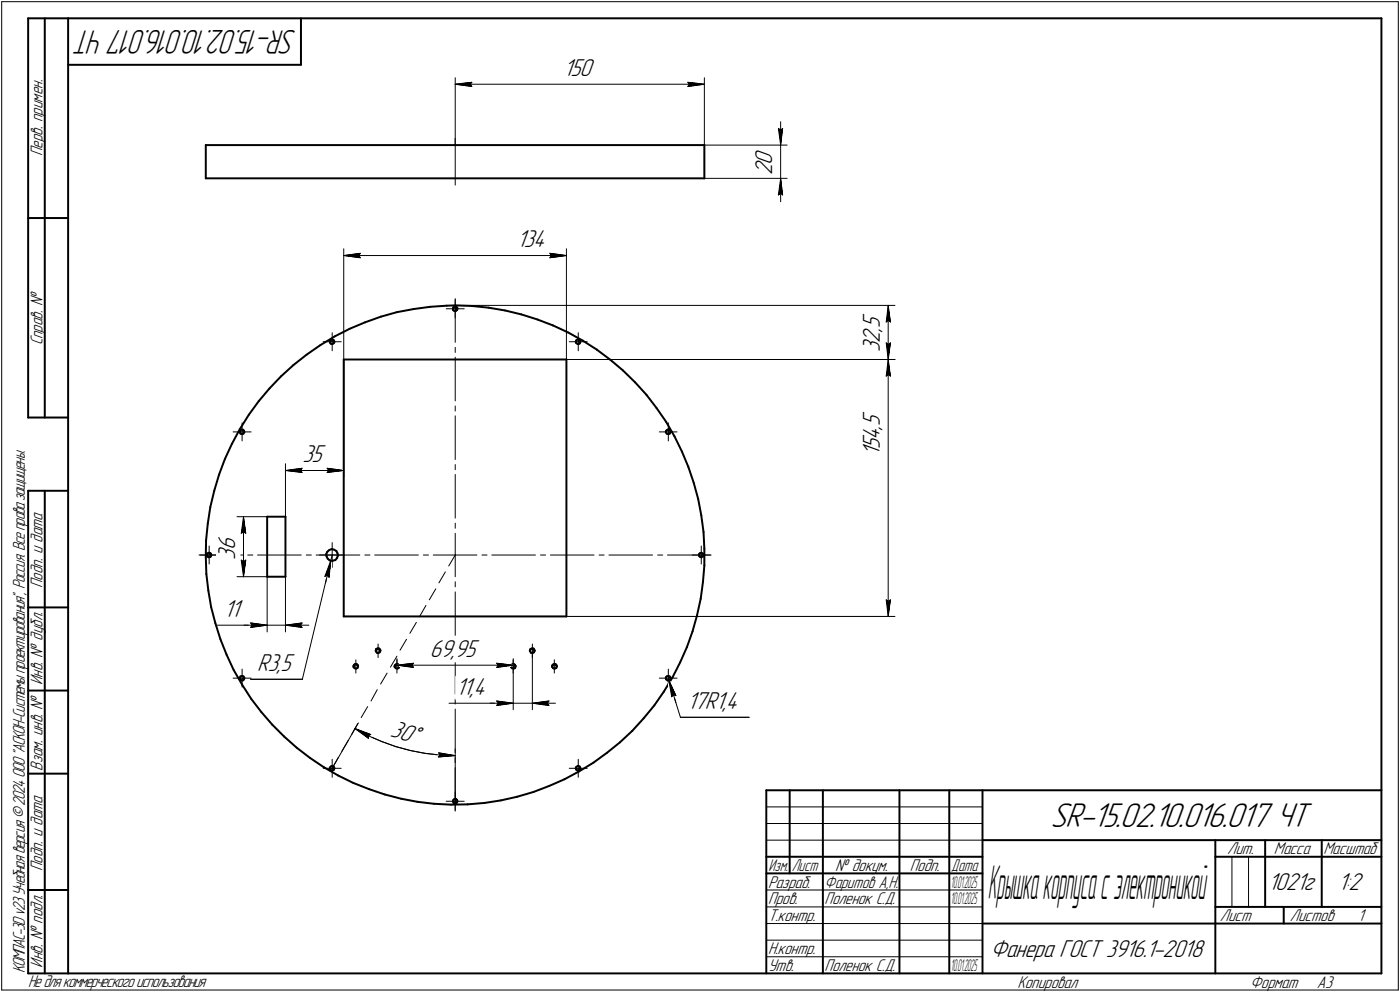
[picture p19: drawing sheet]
<svg xmlns="http://www.w3.org/2000/svg" width="421mm" height="298mm" viewBox="0 0 421 298" stroke-linecap="round" stroke-linejoin="round" font-family="sans-serif">
<defs><g id="words">
<g font-size="14.8">
<text x="297.1" y="270.1">К</text>
<text x="299.6" y="270.1">рышкакорпусасэлектроникой</text>
</g>
<text font-size="10.9" x="315.9" y="248.5">SR-15.02.10.016.017 ЧТ</text>
<text font-size="10.8" x="89.3" y="9" transform="rotate(-180 89.3 9)">SR-15.02.10.016.017 ЧТ</text>
<g font-size="7.8">
<text x="169.4" y="22.8">150</text>
<text x="232.2" y="52.7" transform="rotate(-90 232.2 52.7)">2</text>
<text x="232.2" y="49.5" transform="rotate(-90 232.2 49.5)">0</text>
<text x="155.4" y="74.2">134</text>
<text x="264.6" y="99.8" transform="rotate(-90 264.6 99.8)">,</text>
<text x="264.6" y="98.7" transform="rotate(-90 264.6 98.7)">5</text>
<text x="264.6" y="105.7" transform="rotate(-90 264.6 105.7)">3</text>
<text x="264.6" y="102.9" transform="rotate(-90 264.6 102.9)">2</text>
<text x="264.6" y="129.1" transform="rotate(-90 264.6 129.1)">,</text>
<text x="264.6" y="128" transform="rotate(-90 264.6 128)">5</text>
<text x="264.6" y="137.2" transform="rotate(-90 264.6 137.2)">1</text>
<text x="264.6" y="135" transform="rotate(-90 264.6 135)">5</text>
<text x="264.6" y="132.3" transform="rotate(-90 264.6 132.3)">4</text>
<text x="90.9" y="138.8">35</text>
<text x="70.7" y="165.4" transform="rotate(-90 70.7 165.4)">6</text>
<text x="70.7" y="168.2" transform="rotate(-90 70.7 168.2)">3</text>
<text x="67.3" y="185.4">11</text>
<text x="129.3" y="197.4">69,95</text>
<text x="77.3" y="201.6">R3,5</text>
<text x="137.1" y="208.8">11,4</text>
<text x="206.7" y="213">17R1,4</text>
<text x="117.2" y="221.2" transform="rotate(15 117.2 221.2)">30Å</text>
<text x="381.4" y="267.5">1021г</text>
<text x="402.4" y="267.5">1:2</text>
<text x="297.9" y="287.7">Фанера ГОСТ 3916.1-2018</text>
</g>
<g font-size="5.4">
<text x="12.8" y="46.9" transform="rotate(-90 12.8 46.9)">Перв. примен.</text>
<text x="12.8" y="103.8" transform="rotate(-90 12.8 103.8)">Справ. !</text>
<text x="12.8" y="176.7" transform="rotate(-90 12.8 176.7)">Подп. и дата</text>
<text x="12.8" y="205.8" transform="rotate(-90 12.8 205.8)">Инв. ! дубл.</text>
<text x="12.8" y="231.6" transform="rotate(-90 12.8 231.6)">Взам. инв. !</text>
<text x="369.1" y="256.8">Лит.</text>
<text x="383.1" y="256.8">Масса</text>
<text x="398" y="256.8">Масштаб</text>
<text x="12.8" y="261.7" transform="rotate(-90 12.8 261.7)">Подп. и дата</text>
<text x="251.2" y="261.8">! докум.</text>
<text x="273.6" y="261.8">Подп.</text>
<text x="231" y="266.8">Разраб.</text>
<text x="248" y="266.8">Фаритов А,Н.</text>
<text x="231" y="271.8">Пров.</text>
<text x="248" y="271.8">Поленок С.Д.</text>
<text x="231" y="276.8">Т.контр.</text>
<text x="366.9" y="276.8">Лист</text>
<text x="387.9" y="276.8">Листов</text>
<text x="408.4" y="276.8">1</text>
<text x="231" y="286.8">Н.контр.</text>
<text x="7.5" y="292.5" transform="rotate(-90 7.5 292.5)">КОМПАС-3Dv23Учебнаяверсия©2024ООО&quot;АСКОН-Системыпроектирования&quot;, Россия. Всеправазащищены.</text>
<text x="12.8" y="290.8" transform="rotate(-90 12.8 290.8)">Инв. ! подл.</text>
<text x="231" y="291.8">Утв.</text>
<text x="248" y="291.8">Поленок С.Д.</text>
<text x="8.5" y="296.7">Недлякоммерческогоиспользования</text>
<text x="306" y="296.8">Копировал</text>
<text x="376" y="296.8">Формат</text>
<text x="396" y="296.8">A3</text>
</g>
<g font-size="5.3">
<text x="231.1" y="261.8">Изм.</text>
<text x="238.1" y="261.8">Лист</text>
<text x="286.1" y="261.8">Дата</text>
</g>
<g font-size="5.1">
<text x="286" y="266.8">1</text>
<text x="286.7" y="266.8">0.01.2025</text>
<text x="286" y="271.8">1</text>
<text x="286.7" y="271.8">0.01.2025</text>
<text x="286" y="291.8">1</text>
<text x="286.7" y="291.8">0.01.2025</text>
</g>
</g></defs>
<g fill="none" stroke="#000" stroke-width=".59">
<path d="M8.5 5.5v120zM8.5 5.5h12zM13.5 5.5v120zM20.5 5.5v287zM20.5 5.5h395zM20.5 19.5h70zM90.5 5.5v14zM415.5 5.5v287zM61.9 53.6h149.9zM61.9 43.6v10zM61.9 43.6h149.9zM211.8 43.6v10z"/>
<path d="M8.5 65.5h12zM105.2 98.8l4.6-1.9zM109.8 96.9l4.8-1.7zM114.6 95.2l4.8-1.4zM119.4 93.8l5-.9zM124.4 92.9l5-.7zM129.4 92.2l5-.3zM134.4 91.9l2.5-.1zM136.2 93.1l.5 .4zM136.2 92.6v.5zM136.4 92.3l-.2 .3zM136.4 92.3l.5-.2z"/>
<path d="M136.7 93.5h.4zM136.9 92.1l.4 .2zM136.9 91.8l5 .1zM137.1 93.5l.4-.4zM137.3 92.3l.3 .3zM137.6 92.6l-.1 .5zM141.9 91.9l5 .6zM146.9 92.5l5 .8zM151.9 93.3l4.9 1.2zM156.8 94.5l4.8 1.5zM161.6 96l4.7 1.8zM166.3 97.8l4.6 2.1z"/>
<path d="M170.9 99.9l4.4 2.5zM81 116.8l-3.2 3.8zM84.5 113.1l-3.5 3.7zM84.5 113.1l3.7-3.4zM88.2 109.7l4-3.1zM92.2 106.6l4.2-2.9zM96.4 103.7l4.3-2.6zM99.2 103l.3 .3zM99.2 102.4v.6zM99.2 102.4l.4-.3zM99.5 103.3l.5 .1zM99.6 102.1l.4-.1z"/>
<path d="M100 102l.4 .3zM100 103.4l.4-.3zM100.4 102.3l.2 .4zM100.6 102.7l-.2 .4zM100.7 101.1l4.5-2.3zM103.4 108h66.9zM103.4 108v77.3zM170.3 108v77.3zM173.1 102.7l.2 .4zM173.3 103.1l.4 .3zM173.3 102.3l-.2 .4zM173.3 102.3l.4-.3z"/>
<path d="M173.7 103.4l.5-.1zM173.7 102l.5 .1zM174.2 102.1l.3 .3zM174.5 102.4v.6zM174.5 103l-.3 .3zM175.3 102.4l4.2 2.7zM179.5 105.1l4.1 3zM183.6 108.1l3.8 3.2zM187.4 111.3l3.6 3.6zM191 114.9l3.4 3.7zM194.4 118.6l3 4zM8.5 125.5h12z"/>
<path d="M67.6 137.9l-1.7 4.8zM69.8 133.3l-2.2 4.6zM72.1 129.9l.2 .4zM72.1 128.9l-2.3 4.4zM72.2 129.5l.4-.4zM72.2 129.5l-.1 .4zM72.3 130.3l.5 .2zM72.6 129.1h.5zM72.8 130.5l.4-.2zM73.1 129.1l.3 .4zM73.4 129.5l.1 .4zM73.5 129.9l-.3 .4z"/>
<path d="M74.8 124.6l-2.7 4.3zM77.8 120.6l-3 4zM197.4 122.6l2.9 4.1zM200.2 129.9l.3 .4zM200.3 129.5l-.1 .4zM200.3 129.5l.4-.4zM200.3 126.7l2.6 4.4zM200.5 130.3l.5 .2zM200.7 129.1h.5zM201 130.5l.4-.2zM201.2 129.1l.4 .4zM201.6 129.5l.1 .4z"/>
<path d="M201.7 129.9l-.3 .4zM202.9 131.1l2.2 4.5zM205.1 135.6l1.9 4.7zM8.5 147.5v145zM8.5 147.5h12zM13.5 147.5v145zM62.5 157.4l-.5 5zM63.2 152.4l-.7 5zM64.4 147.5l-1.2 4.9zM65.9 142.7l-1.5 4.8zM80.3 155.3v18zM80.3 155.3h5.6z"/>
<path d="M85.9 155.3v18zM207 140.3l1.6 4.7zM208.6 145l1.4 4.9zM210 149.9l.9 5zM210.9 154.9l.7 5zM211.6 159.9l.2 5zM61.9 167.4l.2 5.1zM62 162.4l-.1 5zM62.1 172.5l.6 5zM62.1 166.8l.2 .4zM62.3 166.4l-.2 .4zM62.3 166.4l.4-.3z"/>
<path d="M62.3 167.2l.4 .3zM62.7 177.5l.8 5zM62.7 166.1l.5 .1zM62.7 167.5l.5-.1zM63.2 166.2l.3 .3zM63.5 166.5v.5zM63.5 167l-.3 .4zM80.3 173.3h5.6zM98.1 166.5l.1 .7zM98.2 167.2l.4 .7zM98.5 165.8l-.4 .7zM98.5 165.8l.6-.5z"/>
<path d="M98.6 167.9l.5 .5zM99.1 165.3l.6-.3zM99.1 168.4l.8 .2zM99.7 165l.8 .2zM99.9 168.6l.2-.1zM100.1 168.5l.7-.2zM100.5 165.2l.7 .4zM101.2 165.6l.3 .7zM101.3 167.7l-.5 .6zM101.5 166.3l.1 .7zM101.6 167l-.3 .7zM210.2 167l.4 .4z"/>
<path d="M210.2 166.5v.5zM210.2 166.5l.4-.3zM210.6 167.4l.4 .1zM210.6 166.2l.4-.1zM210.7 179.9l-1.1 5zM211 167.5l.4-.3zM211 166.1l.4 .3zM211.4 166.4l.2 .4zM211.4 174.9l-.7 5zM211.6 166.8l-.2 .4zM211.8 164.9v5zM211.8 169.9l-.4 5z"/>
<path d="M8.5 182.5h12zM63.5 182.5l1.3 4.8zM64.8 187.3l1.5 4.8zM66.3 192.1l1.9 4.7zM68.2 196.8l2.1 4.5zM103.4 185.3h66.9zM106.5 199.8l-.2 .4zM106.5 199.8l.3-.2zM106.6 199.7l.5-.1zM106.6 199.7l-.3 .4zM106.8 199.6h.6zM107.1 199.6l.4 .2z"/>
<path d="M107.4 199.6l.3 .5zM107.5 199.8l.2 .5zM113 195.7l.4 .5zM113 195.6v.1zM113 195.4v.2zM113.1 195.1l-.1 .5zM113.1 195.1l.4-.2zM113.3 195l.5-.1zM113.3 195l-.3 .4zM113.4 196.2l.4 .1zM113.5 194.9h.5zM113.8 196.3l.4-.3z"/>
<path d="M113.8 194.9l.4 .3zM114 194.9l.4 .4zM114.2 195.2l.2 .4zM114.4 195.6l-.2 .4zM114.4 195.3v.3zM118.9 199.8l-.2 .4zM118.9 199.8l.4-.2zM119 199.7l.5-.1zM119 199.7l-.3 .4zM119.3 199.6h.4zM119.5 199.6l.4 .2zM119.7 199.6l.4 .5z"/>
<path d="M119.9 199.8l.2 .5zM153.8 199.8l-.1 .4zM153.8 199.8l.5-.2zM154 199.7l.4-.1zM154 199.7l-.3 .4zM154.3 199.6h.4zM154.4 199.6l.5 .2zM154.7 199.6l.3 .5zM154.9 199.8l.1 .5zM159.3 195.6l.1 .1zM159.4 195.4l-.1 .2zM159.4 195.7l.3 .5z"/>
<path d="M159.5 195.1l-.2 .5zM159.5 195.1l.4-.2zM159.7 195l.5-.1zM159.7 195l-.3 .4zM159.7 196.2l.5 .1zM159.9 194.9h.5zM160.2 194.9l.4 .3zM160.2 196.3l.4-.3zM160.4 194.9l.3 .4zM160.6 195.2l.2 .4zM160.7 195.3l.1 .3zM160.8 195.6l-.2 .4z"/>
<path d="M166.2 199.8l-.2 .4zM166.2 199.8l.4-.2zM166.4 199.7l.5-.1zM166.4 199.7l-.3 .4zM166.6 199.6h.5zM166.9 199.6l.4 .2zM167.1 199.6l.3 .5zM167.3 199.8l.2 .5zM204.6 199.1l-2.3 4.4zM206.6 194.5l-2 4.6zM208.3 189.7l-1.7 4.8zM209.6 184.9l-1.3 4.8z"/>
<path d="M8.5 207.5h12zM70.3 201.3l2.5 4.4zM72.1 203.6l.1 .5zM72.2 204.1l.4 .4zM72.3 203.3l-.2 .3zM72.3 203.3l.5-.2zM72.6 204.5h.5zM72.8 203.1l.4 .2zM72.8 205.7l2.7 4.3zM73.2 203.3l.3 .4zM73.4 204.1l-.3 .4zM73.5 203.7l-.1 .4z"/>
<path d="M75.5 210l3.1 4zM78.6 214l3.3 3.8zM81.9 217.8l3.5 3.5zM106.3 200.5l.4 .3zM106.3 200.2v.3zM106.3 200.1v.2zM106.7 200.8l.4 .1zM107.1 200.9l.4-.2zM107.7 200.2l-.2 .5zM107.7 200.1v.1zM118.7 200.1v.2zM118.7 200.5l.3 .3z"/>
<path d="M118.7 200.2v.3zM119 200.8l.5 .1zM119.5 200.9l.4-.2zM120.1 200.2l-.2 .5zM120.1 200.1v.1zM153.7 200.5l.3 .3zM153.7 200.2v.3zM153.7 200.1v.2zM154 200.8l.5 .1zM154.5 200.9l.4-.2zM155 200.2l-.1 .5zM155 200.1v.1z"/>
<path d="M166 200.2l.1 .3zM166.1 200.5l.3 .3zM166.1 200.1l-.1 .2zM166.4 200.8l.5 .1zM166.9 200.9l.4-.2zM167.4 200.1l.1 .1zM167.5 200.2l-.2 .5zM193.5 215.9l-3.3 3.7zM196.8 212l-3.3 3.9zM199.6 207.9l-2.8 4.1zM200.2 203.6l.1 .5zM200.3 204.1l.4 .4z"/>
<path d="M200.5 203.3l-.3 .3zM200.5 203.3l.5-.2zM200.7 204.5h.5zM201 203.1l.4 .2zM201.2 204.5l.4-.4zM201.4 203.3l.3 .4zM201.7 203.7l-.1 .4zM202.3 203.5l-2.7 4.4zM8.5 232.5h12zM85.4 221.3l3.8 3.4zM89.2 224.7l4 3.1zM93.2 227.8l4.2 2.7z"/>
<path d="M97.4 230.5l4.4 2.6zM99.2 231.1l.4 .4zM99.2 230.6v.5zM99.2 230.6l.4-.3zM99.6 230.3l.4-.1zM99.6 231.5l.4 .1zM100 230.2l.4 .3zM100 231.6l.4-.3zM100.4 230.5l.2 .4zM100.6 230.9l-.2 .4zM101.8 233.1l4.5 2.2zM106.3 235.3l4.7 1.9z"/>
<path d="M111 237.2l4.7 1.6zM115.7 238.8l4.9 1.2zM155.5 239.4l4.9-1.4zM160.4 238l4.7-1.8zM165.1 236.2l4.7-2zM169.8 234.2l4.4-2.4zM173.1 230.9l.2 .4zM173.3 231.3l.4 .3zM173.3 230.5l-.2 .4zM173.3 230.5l.4-.3zM173.7 231.6l.5-.1zM173.7 230.2l.5 .1z"/>
<path d="M174.2 231.8l4.3-2.6zM174.2 230.3l.3 .3zM174.5 230.6v.5zM174.5 231.1l-.3 .4zM178.5 229.2l4-3zM182.5 226.2l3.9-3.1zM186.4 223.1l3.8-3.5zM230.5 237.5h185zM230.5 237.5v55zM237.5 237.5v25zM247.5 237.5v55zM270.5 237.5v55z"/>
<path d="M285.5 237.5v55zM295.5 237.5v55zM120.6 240l5 1zM125.6 241l5 .6zM130.6 241.6l5 .2zM135.6 241.8l5-.1zM136.2 240.9l.2 .4zM136.3 240.5l-.1 .4zM136.3 240.5l.4-.4zM136.4 241.3l.5 .2zM136.7 240.1h.5zM136.9 241.5l.4-.2z"/>
<path d="M137.2 240.1l.3 .4zM137.5 240.5l.1 .4zM137.6 240.9l-.3 .4zM140.6 241.7l5.1-.4zM145.7 241.3l4.9-.8zM150.6 240.5l4.9-1.1zM230.5 257.5h65zM295.5 252.5h120zM365.5 252.5v40zM365.5 257.5h15zM380.5 252.5v20zM380.5 257.5h35z"/>
<path d="M397.5 252.5v20zM8.5 267.5h12zM230.5 262.5h65zM295.5 277.5h70zM365.5 277.5h50zM365.5 272.5h50zM386.1 272.5v5zM8.5 292.5h12zM20.5 292.5h395z"/>
</g>
<g fill="none" stroke="#000" stroke-width=".3">
<path d="M.5 .5v297zM.5 .5h420zM420.5 .5v297zM136.9 23.4v20.2zM136.9 25.3l5-.6zM136.9 25.3l5 .7zM136.9 25.3h74.9zM141.4 25.3l.5 .7zM141.9 24.7l-.5 .6zM206.8 26l5-.7zM206.8 24.7l.5 .6zM206.8 24.7l5 .6z"/>
<path d="M207.3 25.3l-.5 .7zM211.8 23.4v20.2zM234.1 38.6l.7 .5zM234.1 38.6l.7 5zM234.8 39.1l.6-.5zM234.8 36.6v7zM235.4 38.6l-.6 5zM136.9 41.6v14zM211.8 53.6h24.9zM211.8 43.6h24.9zM234.1 58.6l.7-.5zM234.8 53.6l-.7 5z"/>
<path d="M234.8 58.1l.6 .5zM234.8 53.6l.6 5zM234.8 53.6v7zM234.8 43.6v10zM103.4 74.8v33.2zM103.4 76.8l5-.7zM103.4 76.8l5 .7zM103.4 76.8h66.9zM107.9 76.8l.5 .7zM108.4 76.1l-.5 .7zM165.4 77.5l4.9-.7zM165.4 76.1l.5 .7z"/>
<path d="M165.4 76.1l4.9 .7zM165.9 76.8l-.5 .7zM170.3 74.8v33.2zM99.9 100v2.7zM134.2 92.8h2.7zM136.9 89.7v13.2zM136.9 92.8h2.7zM136.9 92.8v2.7zM136.9 90.1v2.7zM136.9 91.8h132.3zM173.9 100v2.7zM266.5 96.8l.6-.5z"/>
<path d="M267.1 91.8l.7 5zM267.1 96.3l.7 .5zM267.1 91.8l-.6 5zM267.1 91.8v16.2zM97.2 102.7h2.7zM99.9 102.7h2.7zM99.9 102.7v2.7zM103.4 108v35.3zM136.9 104.4v1.5zM136.9 107.4v13.1zM136.9 108h132.3zM170.3 108h98.9z"/>
<path d="M171.2 102.7h2.7zM173.9 102.7h2.7zM173.9 102.7v2.7zM266.5 113l.6-.5zM266.5 103l.6 5zM266.5 103l.6 .5zM267.1 108l.7 5zM267.1 112.5l.7 .5zM267.1 108l-.6 5zM267.1 108v77.3zM267.1 103.5l.7-.5zM267.8 103l-.7 5z"/>
<path d="M70.1 129.8h2.7zM72.8 129.8h2.7zM72.8 129.8v2.7zM72.8 127.1v2.7zM85.9 139.4v15.9zM136.9 122v1.5zM136.9 125v13.1zM136.9 139.6v1.5zM198.3 129.8h2.7zM201 129.8h2.6zM201 129.8v2.7zM201 127.1v2.7z"/>
<path d="M71.3 155.3h9zM73.2 155.3l.7 5zM73.2 159.8l.7 .5zM73.2 155.3l-.6 5zM73.2 155.3v18zM85.9 141.4l4.9-.7zM85.9 141.4l4.9 .6zM85.9 141.4h17.5zM90.3 141.4l.5 .6zM90.8 140.7l-.5 .7zM98.4 142l5-.6zM98.4 140.7l.5 .7z"/>
<path d="M98.4 140.7l5 .7zM98.9 141.4l-.5 .6zM136.9 142.6v13.1zM136.9 157.2v1.5zM59.9 166.8h13.1zM60.2 166.8h2.7zM62.9 166.8h2.7zM62.9 166.8v2.7zM62.9 164.1v2.7zM71.3 173.3h9zM72.6 160.3l.6-.5zM72.6 168.3l.6 5z"/>
<path d="M72.6 168.3l.6 .5zM73.2 168.8l.7-.5zM73.9 168.3l-.7 5zM74.5 166.8h1.5zM77.5 166.8h13.1zM80.3 173.3v16.6zM85.9 173.3v16.6zM92.1 166.8h1.5zM95.1 166.8h13.1zM96.1 166.8h3.8zM97.7 173.2l.7-.3zM98.4 172.9l.6 .6z"/>
<path d="M99.5 168.5l-8.6 35.6zM99.5 168.5l-1.8 4.7zM99.5 168.5l-.5 5zM99.5 168.5l-1.6 6.8zM99.9 166.8h3.7zM99.9 166.8v3.7zM99.9 163.1v3.7zM99.9 166.8l-.4 1.7zM109.7 166.8h1.6zM112.7 166.8h13.1zM127.3 166.8h1.6zM130.3 166.8h6.6z"/>
<path d="M131.1 177l-2 3.3zM133.9 171.9l-1.9 3.3zM136.9 166.8l-1.9 3.3zM136.9 166.8h6.5zM136.9 177.9v13zM136.9 174.8v1.6zM136.9 166.8v6.5zM136.9 160.3v6.5zM144.9 166.8h1.6zM147.9 166.8h13.1zM162.6 166.8h1.5zM165.5 166.8h13.1z"/>
<path d="M180.2 166.8h1.5zM183.1 166.8h13.2zM197.8 166.8h1.5zM200.7 166.8h13.2zM208.2 166.8h2.7zM210.9 166.8h2.7zM210.9 166.8v2.7zM210.9 164.1v2.7zM65.4 187.9h10zM73.4 187.9h6.9zM75.4 187.9h4.9zM75.4 187.2l4.9 .7z"/>
<path d="M75.4 187.2l.5 .7zM75.4 188.6l4.9-.7zM75.9 187.9l-.5 .7zM80.3 187.9h5.6zM85.9 187.9l4.9 .7zM85.9 187.9l4.9-.7zM85.9 187.9h7zM90.3 187.9l.5 .7zM90.8 187.2l-.5 .7zM107 198.3v4zM113.7 193.5v4.1zM119.4 197.2l-2 3.3z"/>
<path d="M119.4 198.3v4zM119.4 198v2.3zM119.4 199.9l5-.6zM119.4 199.9l5 .7zM119.4 199.9h34.9zM122.3 192.1l-2 3.3zM123.9 199.9l.5 .7zM124.4 199.3l-.5 .6zM125.2 187l-1.9 3.3zM128.1 181.9l-1.9 3.4zM136.9 195.5v13zM136.9 192.4v1.6z"/>
<path d="M149.4 199.3l.5 .6zM149.4 199.3l4.9 .6zM149.9 199.9l-.5 .7zM154.3 198.3v4zM154.3 198v2.3zM160.1 193.5v4.1zM160.1 195.6v17.7zM166.7 198.3v4zM170.3 185.3h98.9zM266.5 180.3l.6 5zM266.5 180.3l.6 .5zM267.1 180.8l.7-.5z"/>
<path d="M267.8 180.3l-.7 5zM70.1 203.8h2.7zM72.8 203.8h2.7zM72.8 203.8v2.7zM72.8 201.1v2.7zM75.4 204.1h15.5zM106.8 218.9l3.9 2.2zM106.8 218.9l4.7 1.8zM106.8 218.9l4 3zM107.6 217.4l-1.9 3.3zM107.8 217.3l-7.9 13.6zM110.6 212.3l-2 3.3z"/>
<path d="M113.5 207.3l-1.9 3.4zM116.4 202.3l-1.9 3.3zM135 211.3h14.4zM136.9 213.1v13zM136.9 210.1v1.5zM147.4 211.3h6.9zM149.4 211.3h4.9zM149.4 210.7l4.9 .6zM149.4 210.7l.5 .6zM149.4 212l4.9-.7zM149.4 200.6l4.9-.7zM149.9 211.3l-.5 .7z"/>
<path d="M154.3 200.3v13zM154.3 211.3h5.8zM160.1 211.3l5 .7zM160.1 211.3l5-.6zM160.1 211.3h6.9zM164.6 211.3l.5 .7zM165.1 210.7l-.5 .6zM198.3 203.8h2.7zM201 203.8h2.6zM201 203.8v2.7zM201 201.1v2.7zM201 203.8l.2 .7z"/>
<path d="M201.2 204.5l3.4 11.1zM201.2 204.5l.8 4.9zM201.2 204.5l2.1 4.5zM201.2 204.5l2.1 6.7zM202.5 208.8l-.5 .6zM202.5 208.8l.8 .2zM204.6 215.6h20.7zM97.2 230.9h2.7zM99.9 230.9h2.7zM99.9 230.9v2.7zM99.9 228.2v2.7zM101.8 227.6l-1.9 3.3z"/>
<path d="M104.7 222.5l-1.9 3.3zM110.7 221.1l4.1 1.7zM110.7 221.1l.8-.4zM110.7 221.1l.1 .8zM114.8 222.8l4.2 1.6zM119 224.4l4.4 1.2zM123.4 225.6l4.4 .8zM127.8 226.4l4.5 .5zM131.8 227.5l5.1-.4zM131.8 227.5l.6-.6zM131.9 226.2l.5 .7zM131.9 226.2l5 .9z"/>
<path d="M132.3 226.9l4.6 .2zM136.9 238.1v2.7zM136.9 230.7v13.1zM136.9 227.7v1.5zM136.9 225v16.8zM171.2 230.9h2.7zM173.9 230.9h2.7zM173.9 230.9v2.7zM173.9 228.2v2.7zM134.2 240.8h2.7zM136.9 240.8h2.7zM136.9 240.8v2.7z"/>
<path d="M230.5 247.5h65zM230.5 252.5h65zM230.5 242.5h65zM370.5 257.5v15zM375.5 257.5v15zM230.5 267.5h65zM230.5 272.5h65zM230.5 277.5h65zM.5 297.5h420zM230.5 282.5h65zM230.5 287.5h65z"/>
</g>
<g fill="#fff" stroke="#fff" stroke-width=".3">
<path d="M169.4 17.2h9.9zM169.4 17.3h9.9zM169.4 17.4h9.9zM169.4 17.4h9.9zM169.4 17.5h9.9zM169.4 17.6h9.9zM169.4 17.7h9.9zM169.4 17.8h9.9zM169.4 17.9h9.9zM169.4 17.9h9.9zM169.4 18h9.9zM169.4 18.1h9.9zM169.4 18.2h9.9zM169.4 18.3h9.9zM169.4 18.4h9.9zM169.4 18.5h9.9zM169.4 18.5h9.9zM169.4 18.6h9.9zM169.4 18.7h9.9zM169.4 18.8h9.9zM169.4 18.9h9.9zM169.4 19h9.9zM169.4 19h9.9zM169.4 19.1h9.9zM169.4 19.2h9.9zM169.4 19.3h9.9zM169.4 19.4h9.9zM169.4 19.5h9.9zM169.4 19.6h9.9zM169.4 19.6h9.9zM169.4 19.7h9.9zM169.4 19.8h9.9zM169.4 19.9h9.9zM169.4 20h9.9zM169.4 20.1h9.9zM169.4 20.2h9.9zM169.4 20.2h9.9zM169.4 20.3h9.9zM169.4 20.4h9.9zM169.4 20.5h9.9zM169.4 20.6h9.9zM169.4 20.7h9.9zM169.4 20.7h9.9zM169.4 20.8h9.9zM169.4 20.9h9.9zM169.4 21h9.9zM169.4 21.1h9.9zM169.4 21.2h9.9zM169.4 21.3h9.9zM169.4 21.3h9.9zM169.4 21.4h9.9zM169.4 21.5h9.9zM169.4 21.6h9.9zM169.4 21.7h9.9zM169.4 21.8h9.9zM169.4 21.8h9.9zM169.4 21.9h9.9zM169.4 22h9.9zM169.4 22.1h9.9zM169.4 22.2h9.9zM169.4 22.3h9.9zM169.4 22.4h9.9zM169.4 22.4h9.9zM169.4 22.5h9.9zM169.4 22.6h9.9zM169.4 22.7h9.9zM169.4 22.8h9.9zM169.4 22.9h9.9zM169.4 22.9h9.9zM169.4 23h9.9zM169.4 23.1h9.9zM169.4 23.2h9.9zM169.4 23.3h9.9zM169.4 23.4h9.9zM169.4 23.5h9.9zM169.4 23.5h9.9zM169.4 23.6h9.9zM169.4 23.7h9.9zM169.4 23.8h9.9zM169.4 23.9h9.9zM169.4 24h9.9zM169.4 24h9.9zM169.4 24.1h9.9zM169.4 24.2h9.9zM169.4 24.3h9.9z"/>
<path d="M206.4 24.2h.7zM206.4 24.3h1.3zM206.4 24.4h1.9zM206.4 24.5h2.5zM206.4 24.6h3.1zM206.4 24.6h3.7zM206.4 24.7h3.9zM206.4 24.8h4.2zM206.4 24.9h4.3zM206.4 25h4.6zM206.4 25.1h4.8zM206.4 25.1h5zM206.4 25.2h5.3zM206.4 25.3h5.4zM206.4 25.4h5.3zM206.4 25.5h5.1zM206.4 25.6h4.8zM206.4 25.7h4.7zM206.4 25.7h4.5zM206.4 25.8h4.3zM206.4 25.9h4.1zM206.4 26h3.9zM206.4 26.1h3.7zM206.4 26.2h3.1zM206.4 26.2h2.5zM206.4 26.3h1.9zM206.4 26.4h1.3zM206.4 26.5h.7z"/>
<path d="M141.8 24.2h.6zM141.2 24.3h1.2zM140.5 24.4h1.9zM140 24.5h2.4zM139.4 24.6h3zM138.7 24.6h3.7zM138.5 24.7h3.9zM138.3 24.8h4.1zM138.1 24.9h4.3zM137.8 25h4.6zM137.6 25.1h4.8zM137.4 25.1h5zM137.2 25.2h5.2zM136.9 25.3h5.5zM137.2 25.4h5.2zM137.3 25.5h5.1zM137.5 25.6h4.9zM137.8 25.7h4.6zM137.9 25.7h4.5zM138.1 25.8h4.3zM138.3 25.9h4.1zM138.5 26h3.9zM138.7 26.1h3.7zM139.4 26.2h3zM140 26.2h2.4zM140.5 26.3h1.9zM141.2 26.4h1.2zM141.8 26.5h.6z"/>
<path d="M226.6 44.5h7.2zM226.6 44.6h7.2zM226.6 44.7h7.2zM226.6 44.8h7.2zM226.6 44.9h7.2zM226.6 45h7.2zM226.6 45h7.2zM226.6 45.1h7.2zM226.6 45.2h7.2zM226.6 45.3h7.2zM226.6 45.4h7.2zM226.6 45.5h7.2zM226.6 45.6h7.2zM226.6 45.6h7.2zM226.6 45.7h7.2zM226.6 45.8h7.2zM226.6 45.9h7.2zM226.6 46h7.2zM226.6 46.1h7.2zM226.6 46.1h7.2zM226.6 46.2h7.2zM226.6 46.3h7.2zM226.6 46.4h7.2zM226.6 46.5h7.2zM226.6 46.6h7.2zM226.6 46.7h7.2zM226.6 46.7h7.2zM226.6 46.8h7.2zM226.6 46.9h7.2zM226.6 47h7.2zM226.6 47.1h7.2zM226.6 47.2h7.2zM226.6 47.2h7.2zM226.6 47.3h7.2zM226.6 47.4h7.2zM226.6 47.5h7.2zM226.6 47.6h7.2zM226.6 47.7h7.2zM226.6 47.8h7.2zM226.6 47.8h7.2zM226.6 47.9h7.2zM226.6 48h7.2zM226.6 48.1h7.2zM226.6 48.2h7.2zM226.6 48.3h7.2zM226.6 48.3h7.2zM226.6 48.4h7.2zM226.6 48.5h7.2zM226.6 48.6h7.2zM226.6 48.7h7.2zM226.6 48.8h7.2zM226.6 48.9h7.2zM226.6 48.9h7.2zM226.6 49h7.2zM226.6 49.1h7.2zM226.6 49.2h7.2zM226.6 49.3h7.2zM226.6 49.4h7.2zM226.6 49.4h7.2zM226.6 49.5h7.2zM226.6 49.6h7.2zM226.6 49.7h7.2zM226.6 49.8h7.2zM226.6 49.9h7.2zM226.6 50h7.2zM226.6 50h7.2zM226.6 50.1h7.2zM226.6 50.2h7.2zM226.6 50.3h7.2zM226.6 50.4h7.2zM226.6 50.5h7.2zM226.6 50.5h7.2zM226.6 50.6h7.2zM226.6 50.7h7.2zM226.6 50.8h7.2zM226.6 50.9h7.2zM226.6 51h7.2zM226.6 51.1h7.2zM226.6 51.1h7.2zM226.6 51.2h7.2zM226.6 51.3h7.2zM226.6 51.4h7.2zM226.6 51.5h7.2zM226.6 51.6h7.2zM226.6 51.6h7.2zM226.6 51.7h7.2zM226.6 51.8h7.2zM226.6 51.9h7.2zM226.6 52h7.2zM226.6 52.1h7.2zM226.6 52.2h7.2zM226.6 52.2h7.2zM226.6 52.3h7.2zM226.6 52.4h7.2zM226.6 52.5h7.2zM226.6 52.6h7.2z"/>
<path d="M234.7 53.8h.2zM234.7 53.9h.2zM234.6 54h.3zM234.6 54.1h.4zM234.5 54.2h.5zM234.5 54.3h.6zM234.5 54.4h.6zM234.4 54.4h.7zM234.4 54.5h.8zM234.4 54.6h.8zM234.4 54.7h.8zM234.3 54.8h1zM234.3 54.9h1zM234.3 54.9h1.1zM234.2 55h1.2zM234.2 55.1h1.2zM234.1 55.2h1.4zM234.1 55.3h1.4zM234 55.4h1.5zM234 55.5h1.5zM234 55.5h1.5zM234 55.6h1.5zM234 55.7h1.5zM234 55.8h1.5zM234 55.9h1.5zM234 56h1.5zM233.9 56h1.7zM233.9 56.1h1.7zM233.9 56.2h1.7zM233.9 56.3h1.7zM233.9 56.4h1.7zM233.9 56.5h1.7zM233.9 56.6h1.7zM233.8 56.6h1.9zM233.8 56.7h1.9zM233.8 56.8h1.9zM233.8 56.9h1.9zM233.8 57h1.9zM233.8 57.1h1.9zM233.8 57.1h1.9zM233.8 57.2h1.9zM233.8 57.3h2zM233.8 57.4h2zM233.8 57.5h2zM233.8 57.6h2zM233.8 57.7h2zM233.8 57.7h2zM233.8 57.8h2zM233.7 57.9h2.2zM233.7 58h2.2zM233.7 58.1h2.2zM233.7 58.2h2.2zM233.7 58.3h2.2zM233.7 58.3h2.2zM233.7 58.4h2.2zM233.6 58.5h2.4zM233.6 58.6h2.4zM233.6 58.7h2.4zM233.6 58.8h2.4zM233.6 58.8h2.4zM233.6 58.9h2.4zM233.6 59h2.4z"/>
<path d="M233.5 38.1h2.5zM233.6 38.2h2.4zM233.6 38.3h2.4zM233.6 38.4h2.4zM233.6 38.4h2.4zM233.6 38.5h2.4zM233.6 38.6h2.4zM233.6 38.7h2.4zM233.7 38.8h2.2zM233.7 38.9h2.2zM233.7 38.9h2.2zM233.7 39h2.2zM233.7 39.1h2.2zM233.7 39.2h2.2zM233.7 39.3h2.2zM233.8 39.4h2zM233.8 39.5h2zM233.8 39.5h2zM233.8 39.6h2zM233.8 39.7h2zM233.8 39.8h2zM233.8 39.9h2zM233.8 40h1.9zM233.8 40h1.9zM233.8 40.1h1.9zM233.8 40.2h1.9zM233.8 40.3h1.9zM233.8 40.4h1.9zM233.8 40.5h1.9zM233.8 40.6h1.9zM233.9 40.6h1.7zM233.9 40.7h1.7zM233.9 40.8h1.7zM233.9 40.9h1.7zM233.9 41h1.7zM233.9 41.1h1.7zM233.9 41.1h1.7zM234 41.2h1.5zM234 41.3h1.5zM234 41.4h1.5zM234 41.5h1.5zM234 41.6h1.5zM234 41.7h1.5zM234 41.7h1.5zM234 41.8h1.5zM234.1 41.9h1.4zM234.1 42h1.4zM234.2 42.1h1.2zM234.2 42.2h1.2zM234.3 42.2h1.1zM234.3 42.3h1zM234.3 42.4h1zM234.4 42.5h.8zM234.4 42.6h.8zM234.4 42.7h.8zM234.4 42.8h.7zM234.5 42.8h.6zM234.5 42.9h.6zM234.5 43h.5zM234.6 43.1h.4zM234.6 43.2h.3zM234.7 43.3h.2zM234.7 43.3h.2z"/>
<path d="M155.4 68.7h10zM155.4 68.7h10zM155.4 68.8h10zM155.4 68.9h10zM155.4 69h10zM155.4 69.1h10zM155.4 69.2h10zM155.4 69.3h10zM155.4 69.3h10zM155.4 69.4h10zM155.4 69.5h10zM155.4 69.6h10zM155.4 69.7h10zM155.4 69.8h10zM155.4 69.8h10zM155.4 69.9h10zM155.4 70h10zM155.4 70.1h10zM155.4 70.2h10zM155.4 70.3h10zM155.4 70.4h10zM155.4 70.4h10zM155.4 70.5h10zM155.4 70.6h10zM155.4 70.7h10zM155.4 70.8h10zM155.4 70.9h10zM155.4 71h10zM155.4 71h10zM155.4 71.1h10zM155.4 71.2h10zM155.4 71.3h10zM155.4 71.4h10zM155.4 71.5h10zM155.4 71.5h10zM155.4 71.6h10zM155.4 71.7h10zM155.4 71.8h10zM155.4 71.9h10zM155.4 72h10zM155.4 72.1h10zM155.4 72.1h10zM155.4 72.2h10zM155.4 72.3h10zM155.4 72.4h10zM155.4 72.5h10zM155.4 72.6h10zM155.4 72.6h10zM155.4 72.7h10zM155.4 72.8h10zM155.4 72.9h10zM155.4 73h10zM155.4 73.1h10zM155.4 73.2h10zM155.4 73.2h10zM155.4 73.3h10zM155.4 73.4h10zM155.4 73.5h10zM155.4 73.6h10zM155.4 73.7h10zM155.4 73.7h10zM155.4 73.8h10zM155.4 73.9h10zM155.4 74h10zM155.4 74.1h10zM155.4 74.2h10zM155.4 74.3h10zM155.4 74.3h10zM155.4 74.4h10zM155.4 74.5h10zM155.4 74.6h10zM155.4 74.7h10zM155.4 74.8h10zM155.4 74.8h10zM155.4 74.9h10zM155.4 75h10zM155.4 75.1h10zM155.4 75.2h10zM155.4 75.3h10zM155.4 75.4h10zM155.4 75.4h10zM155.4 75.5h10zM155.4 75.6h10zM155.4 75.7h10z"/>
<path d="M108.3 75.6h.6zM107.7 75.7h1.2zM107 75.8h1.9zM106.4 75.9h2.5zM105.8 75.9h3.1zM105.2 76h3.7zM105 76.1h3.9zM104.8 76.2h4.1zM104.6 76.3h4.3zM104.4 76.4h4.5zM104.2 76.5h4.7zM104 76.5h4.9zM103.8 76.6h5.1zM103.6 76.7h5.3zM103.4 76.8h5.5zM103.6 76.9h5.3zM103.8 77h5.1zM104 77h4.9zM104.2 77.1h4.7zM104.4 77.2h4.5zM104.6 77.3h4.3zM104.8 77.4h4.1zM105 77.5h3.9zM105.2 77.6h3.7zM105.9 77.6h3zM106.7 77.7h2.2zM107.4 77.8h1.5zM108.2 77.9h.7z"/>
<path d="M164.8 75.6h.7zM164.8 75.7h1.3zM164.8 75.8h1.9zM164.8 75.9h2.6zM164.8 75.9h3.2zM164.8 76h3.8zM164.8 76.1h4zM164.8 76.2h4.2zM164.8 76.3h4.4zM164.8 76.4h4.6zM164.8 76.5h4.8zM164.8 76.5h5zM164.8 76.6h5.2zM164.8 76.7h5.4zM164.8 76.8h5.5zM164.8 76.9h5.4zM164.8 77h5.2zM164.8 77h5zM164.8 77.1h4.8zM164.8 77.2h4.6zM164.8 77.3h4.4zM164.8 77.4h4.2zM164.8 77.5h4zM164.8 77.6h3.8zM164.8 77.6h3.1zM164.8 77.7h2.3zM164.8 77.8h1.6zM164.8 77.9h.8z"/>
<path d="M259 123.4h7.2zM259 123.5h7.2zM259 123.6h7.2zM259 123.7h7.2zM259 123.8h7.2zM259 123.9h7.2zM259 124h7.2zM259 124h7.2zM259 124.1h7.2zM259 124.2h7.2zM259 124.3h7.2zM259 124.4h7.2zM259 124.5h7.2zM259 124.5h7.2zM259 124.6h7.2zM259 124.7h7.2zM259 124.8h7.2zM259 124.9h7.2zM259 125h7.2zM259 125.1h7.2zM259 125.1h7.2zM259 125.2h7.2zM259 125.3h7.2zM259 125.4h7.2zM259 125.5h7.2zM259 125.6h7.2zM259 125.6h7.2zM259 125.7h7.2zM259 125.8h7.2zM259 125.9h7.2zM259 126h7.2zM259 126.1h7.2zM259 126.2h7.2zM259 126.2h7.2zM259 126.3h7.2zM259 126.4h7.2zM259 126.5h7.2zM259 126.6h7.2zM259 126.7h7.2zM259 126.7h7.2zM259 126.8h7.2zM259 126.9h7.2zM259 127h7.2zM259 127.1h7.2zM259 127.2h7.2zM259 127.3h7.2zM259 127.3h7.2zM259 127.4h7.2zM259 127.5h7.2zM259 127.6h7.2zM259 127.7h7.2zM259 127.8h7.2zM259 127.8h7.2zM259 127.9h7.2zM259 128h7.2zM259 128.1h7.2zM259 128.2h7.2zM259 128.3h7.2zM259 128.4h7.2zM259 128.4h7.2zM259 128.5h7.2zM259 128.6h7.2zM259 128.7h7.2zM259 128.8h7.2zM259 128.9h7.2zM259 128.9h7.2zM259 129h7.2zM259 129.1h7.2zM259 129.2h7.2zM259 129.3h7.2zM259 129.4h7.2zM259 129.5h7.2zM259 129.5h7.2zM259 129.6h7.2zM259 129.7h7.2zM259 129.8h7.2zM259 129.9h7.2zM259 130h7.2zM259 130h7.2zM259 130.1h7.2zM259 130.2h7.2zM259 130.3h7.2zM259 130.4h7.2zM259 130.5h7.2zM259 130.6h7.2zM259 130.6h7.2zM259 130.7h7.2zM259 130.8h7.2zM259 130.9h7.2zM259 131h7.2zM259 131.1h7.2zM259 131.1h7.2zM259 131.2h7.2zM259 131.3h7.2zM259 131.4h7.2zM259 131.5h7.2zM259 131.6h7.2zM259 131.7h7.2zM259 131.7h7.2zM259 131.8h7.2zM259 131.9h7.2zM259 132h7.2zM259 132.1h7.2zM259 132.2h7.2zM259 132.2h7.2zM259 132.3h7.2zM259 132.4h7.2zM259 132.5h7.2zM259 132.6h7.2zM259 132.7h7.2zM259 132.8h7.2zM259 132.8h7.2zM259 132.9h7.2zM259 133h7.2zM259 133.1h7.2zM259 133.2h7.2zM259 133.3h7.2zM259 133.3h7.2zM259 133.4h7.2zM259 133.5h7.2zM259 133.6h7.2zM259 133.7h7.2zM259 133.8h7.2zM259 133.9h7.2zM259 133.9h7.2zM259 134h7.2zM259 134.1h7.2zM259 134.2h7.2zM259 134.3h7.2zM259 134.4h7.2zM259 134.5h7.2zM259 134.5h7.2zM259 134.6h7.2zM259 134.7h7.2zM259 134.8h7.2zM259 134.9h7.2zM259 135h7.2zM259 135h7.2zM259 135.1h7.2zM259 135.2h7.2zM259 135.3h7.2zM259 135.4h7.2zM259 135.5h7.2zM259 135.6h7.2zM259 135.6h7.2zM259 135.7h7.2zM259 135.8h7.2zM259 135.9h7.2zM259 136h7.2zM259 136.1h7.2zM259 136.1h7.2zM259 136.2h7.2zM259 136.3h7.2zM259 136.4h7.2zM259 136.5h7.2zM259 136.6h7.2zM259 136.7h7.2zM259 136.7h7.2zM259 136.8h7.2zM259 136.9h7.2zM259 137h7.2zM259 137.1h7.2z"/>
<path d="M265.9 179.7h2.5zM266 179.8h2.4zM266 179.9h2.4zM266 180h2.4zM266 180.1h2.4zM266 180.2h2.4zM266 180.3h2.4zM266 180.3h2.4zM266.1 180.4h2.2zM266.1 180.5h2.2zM266.1 180.6h2.2zM266.1 180.7h2.2zM266.1 180.8h2.2zM266.1 180.8h2.2zM266.1 180.9h2.2zM266.2 181h2zM266.2 181.1h2zM266.2 181.2h2zM266.2 181.3h2zM266.2 181.4h2zM266.2 181.4h2zM266.2 181.5h2zM266.2 181.6h1.9zM266.3 181.7h1.8zM266.3 181.8h1.8zM266.3 181.9h1.8zM266.3 181.9h1.8zM266.3 182h1.8zM266.3 182.1h1.8zM266.3 182.2h1.8zM266.4 182.3h1.7zM266.4 182.4h1.7zM266.4 182.5h1.7zM266.4 182.5h1.7zM266.4 182.6h1.7zM266.4 182.7h1.7zM266.4 182.8h1.7zM266.4 182.9h1.6zM266.4 183h1.6zM266.4 183h1.6zM266.4 183.1h1.6zM266.4 183.2h1.6zM266.4 183.3h1.6zM266.4 183.4h1.6zM266.4 183.5h1.5zM266.5 183.6h1.4zM266.5 183.6h1.4zM266.6 183.7h1.2zM266.6 183.8h1.2zM266.6 183.9h1.1zM266.7 184h1zM266.7 184.1h.9zM266.8 184.1h.8zM266.8 184.2h.8zM266.8 184.3h.7zM266.9 184.4h.6zM266.9 184.5h.6zM266.9 184.6h.6zM267 184.7h.4zM267 184.7h.4zM267 184.8h.4zM267 184.9h.3zM267 185h.3z"/>
<path d="M267 108.3h.3zM267 108.4h.3zM267 108.5h.4zM267 108.5h.4zM267 108.6h.4zM266.9 108.7h.6zM266.9 108.8h.6zM266.9 108.9h.6zM266.8 109h.7zM266.8 109.1h.8zM266.8 109.1h.8zM266.7 109.2h.9zM266.7 109.3h1zM266.6 109.4h1.1zM266.6 109.5h1.2zM266.6 109.6h1.2zM266.5 109.6h1.4zM266.5 109.7h1.4zM266.4 109.8h1.5zM266.4 109.9h1.6zM266.4 110h1.6zM266.4 110.1h1.6zM266.4 110.2h1.6zM266.4 110.2h1.6zM266.4 110.3h1.6zM266.4 110.4h1.6zM266.4 110.5h1.7zM266.4 110.6h1.7zM266.4 110.7h1.7zM266.4 110.7h1.7zM266.4 110.8h1.7zM266.4 110.9h1.7zM266.4 111h1.7zM266.3 111.1h1.8zM266.3 111.2h1.8zM266.3 111.3h1.8zM266.3 111.3h1.8zM266.3 111.4h1.8zM266.3 111.5h1.8zM266.3 111.6h1.8zM266.2 111.7h1.9zM266.2 111.8h2zM266.2 111.8h2zM266.2 111.9h2zM266.2 112h2zM266.2 112.1h2zM266.2 112.2h2zM266.2 112.3h2zM266.1 112.4h2.2zM266.1 112.4h2.2zM266.1 112.5h2.2zM266.1 112.6h2.2zM266.1 112.7h2.2zM266.1 112.8h2.2zM266.1 112.9h2.2zM266 112.9h2.4zM266 113h2.4zM266 113.1h2.4zM266 113.2h2.4zM266 113.3h2.4zM266 113.4h2.4zM266 113.5h2.4z"/>
<path d="M259 94.1h7.2zM259 94.2h7.2zM259 94.3h7.2zM259 94.4h7.2zM259 94.5h7.2zM259 94.6h7.2zM259 94.7h7.2zM259 94.7h7.2zM259 94.8h7.2zM259 94.9h7.2zM259 95h7.2zM259 95.1h7.2zM259 95.2h7.2zM259 95.2h7.2zM259 95.3h7.2zM259 95.4h7.2zM259 95.5h7.2zM259 95.6h7.2zM259 95.7h7.2zM259 95.8h7.2zM259 95.8h7.2zM259 95.9h7.2zM259 96h7.2zM259 96.1h7.2zM259 96.2h7.2zM259 96.3h7.2zM259 96.4h7.2zM259 96.4h7.2zM259 96.5h7.2zM259 96.6h7.2zM259 96.7h7.2zM259 96.8h7.2zM259 96.9h7.2zM259 96.9h7.2zM259 97h7.2zM259 97.1h7.2zM259 97.2h7.2zM259 97.3h7.2zM259 97.4h7.2zM259 97.5h7.2zM259 97.5h7.2zM259 97.6h7.2zM259 97.7h7.2zM259 97.8h7.2zM259 97.9h7.2zM259 98h7.2zM259 98h7.2zM259 98.1h7.2zM259 98.2h7.2zM259 98.3h7.2zM259 98.4h7.2zM259 98.5h7.2zM259 98.6h7.2zM259 98.6h7.2zM259 98.7h7.2zM259 98.8h7.2zM259 98.9h7.2zM259 99h7.2zM259 99.1h7.2zM259 99.1h7.2zM259 99.2h7.2zM259 99.3h7.2zM259 99.4h7.2zM259 99.5h7.2zM259 99.6h7.2zM259 99.7h7.2zM259 99.7h7.2zM259 99.8h7.2zM259 99.9h7.2zM259 100h7.2zM259 100.1h7.2zM259 100.2h7.2zM259 100.2h7.2zM259 100.3h7.2zM259 100.4h7.2zM259 100.5h7.2zM259 100.6h7.2zM259 100.7h7.2zM259 100.8h7.2zM259 100.8h7.2zM259 100.9h7.2zM259 101h7.2zM259 101.1h7.2zM259 101.2h7.2zM259 101.3h7.2zM259 101.3h7.2zM259 101.4h7.2zM259 101.5h7.2zM259 101.6h7.2zM259 101.7h7.2zM259 101.8h7.2zM259 101.9h7.2zM259 101.9h7.2zM259 102h7.2zM259 102.1h7.2zM259 102.2h7.2zM259 102.3h7.2zM259 102.4h7.2zM259 102.4h7.2zM259 102.5h7.2zM259 102.6h7.2zM259 102.7h7.2zM259 102.8h7.2zM259 102.9h7.2zM259 103h7.2zM259 103h7.2zM259 103.1h7.2zM259 103.2h7.2zM259 103.3h7.2zM259 103.4h7.2zM259 103.5h7.2zM259 103.5h7.2zM259 103.6h7.2zM259 103.7h7.2zM259 103.8h7.2zM259 103.9h7.2zM259 104h7.2zM259 104.1h7.2zM259 104.1h7.2zM259 104.2h7.2zM259 104.3h7.2zM259 104.4h7.2zM259 104.5h7.2zM259 104.6h7.2zM259 104.6h7.2zM259 104.7h7.2zM259 104.8h7.2zM259 104.9h7.2zM259 105h7.2zM259 105.1h7.2zM259 105.2h7.2zM259 105.2h7.2zM259 105.3h7.2zM259 105.4h7.2zM259 105.5h7.2zM259 105.6h7.2zM259 105.7h7.2z"/>
<path d="M265.9 102.5h2.5zM266 102.6h2.4zM266 102.7h2.4zM266 102.8h2.4zM266 102.9h2.4zM266 103h2.4zM266 103h2.4zM266 103.1h2.4zM266.1 103.2h2.2zM266.1 103.3h2.2zM266.1 103.4h2.2zM266.1 103.5h2.2zM266.1 103.5h2.2zM266.1 103.6h2.2zM266.1 103.7h2.2zM266.2 103.8h2zM266.2 103.9h2zM266.2 104h2zM266.2 104.1h2zM266.2 104.1h2zM266.2 104.2h2zM266.2 104.3h2zM266.2 104.4h1.9zM266.3 104.5h1.8zM266.3 104.6h1.8zM266.3 104.6h1.8zM266.3 104.7h1.8zM266.3 104.8h1.8zM266.3 104.9h1.8zM266.3 105h1.8zM266.4 105.1h1.7zM266.4 105.2h1.7zM266.4 105.2h1.7zM266.4 105.3h1.7zM266.4 105.4h1.7zM266.4 105.5h1.7zM266.4 105.6h1.7zM266.4 105.7h1.6zM266.4 105.7h1.6zM266.4 105.8h1.6zM266.4 105.9h1.6zM266.4 106h1.6zM266.4 106.1h1.6zM266.4 106.2h1.6zM266.4 106.3h1.5zM266.5 106.3h1.4zM266.5 106.4h1.4zM266.6 106.5h1.2zM266.6 106.6h1.2zM266.6 106.7h1.1zM266.7 106.8h1zM266.7 106.8h.9zM266.8 106.9h.8zM266.8 107h.8zM266.8 107.1h.7zM266.9 107.2h.6zM266.9 107.3h.6zM266.9 107.4h.6zM267 107.4h.4zM267 107.5h.4zM267 107.6h.4zM267 107.7h.3zM267 107.8h.3z"/>
<path d="M267 92h.3zM267 92.1h.3zM267 92.2h.4zM267 92.3h.4zM267 92.4h.4zM266.9 92.5h.6zM266.9 92.5h.6zM266.9 92.6h.6zM266.8 92.7h.7zM266.8 92.8h.8zM266.8 92.9h.8zM266.7 93h.9zM266.7 93h1zM266.6 93.1h1.1zM266.6 93.2h1.2zM266.6 93.3h1.2zM266.5 93.4h1.4zM266.5 93.5h1.4zM266.4 93.6h1.5zM266.4 93.6h1.6zM266.4 93.7h1.6zM266.4 93.8h1.6zM266.4 93.9h1.6zM266.4 94h1.6zM266.4 94.1h1.6zM266.4 94.1h1.6zM266.4 94.2h1.7zM266.4 94.3h1.7zM266.4 94.4h1.7zM266.4 94.5h1.7zM266.4 94.6h1.7zM266.4 94.7h1.7zM266.4 94.7h1.7zM266.3 94.8h1.8zM266.3 94.9h1.8zM266.3 95h1.8zM266.3 95.1h1.8zM266.3 95.2h1.8zM266.3 95.2h1.8zM266.3 95.3h1.8zM266.2 95.4h1.9zM266.2 95.5h2zM266.2 95.6h2zM266.2 95.7h2zM266.2 95.8h2zM266.2 95.8h2zM266.2 95.9h2zM266.2 96h2zM266.1 96.1h2.2zM266.1 96.2h2.2zM266.1 96.3h2.2zM266.1 96.4h2.2zM266.1 96.4h2.2zM266.1 96.5h2.2zM266.1 96.6h2.2zM266 96.7h2.4zM266 96.8h2.4zM266 96.9h2.4zM266 96.9h2.4zM266 97h2.4zM266 97.1h2.4zM266 97.2h2.4z"/>
<path d="M65.1 160.4h7.1zM65.1 160.4h7.1zM65.1 160.5h7.1zM65.1 160.6h7.1zM65.1 160.7h7.1zM65.1 160.8h7.1zM65.1 160.9h7.1zM65.1 161h7.1zM65.1 161h7.1zM65.1 161.1h7.1zM65.1 161.2h7.1zM65.1 161.3h7.1zM65.1 161.4h7.1zM65.1 161.5h7.1zM65.1 161.5h7.1zM65.1 161.6h7.1zM65.1 161.7h7.1zM65.1 161.8h7.1zM65.1 161.9h7.1zM65.1 162h7.1zM65.1 162.1h7.1zM65.1 162.1h7.1zM65.1 162.2h7.1zM65.1 162.3h7.1zM65.1 162.4h7.1zM65.1 162.5h7.1zM65.1 162.6h7.1zM65.1 162.6h7.1zM65.1 162.7h7.1zM65.1 162.8h7.1zM65.1 162.9h7.1zM65.1 163h7.1zM65.1 163.1h7.1zM65.1 163.2h7.1zM65.1 163.2h7.1zM65.1 163.3h7.1zM65.1 163.4h7.1zM65.1 163.5h7.1zM65.1 163.6h7.1zM65.1 163.7h7.1zM65.1 163.7h7.1zM65.1 163.8h7.1zM65.1 163.9h7.1zM65.1 164h7.1zM65.1 164.1h7.1zM65.1 164.2h7.1zM65.1 164.3h7.1zM65.1 164.3h7.1zM65.1 164.4h7.1zM65.1 164.5h7.1zM65.1 164.6h7.1zM65.1 164.7h7.1zM65.1 164.8h7.1zM65.1 164.8h7.1zM65.1 164.9h7.1zM65.1 165h7.1zM65.1 165.1h7.1zM65.1 165.2h7.1zM65.1 165.3h7.1zM65.1 165.4h7.1zM65.1 165.4h7.1zM65.1 165.5h7.1zM65.1 165.6h7.1zM65.1 165.7h7.1zM65.1 165.8h7.1zM65.1 165.9h7.1zM65.1 165.9h7.1zM65.1 166h7.1zM65.1 166.1h7.1zM65.1 166.2h7.1zM65.1 166.3h7.1zM65.1 166.4h7.1zM65.1 166.5h7.1zM65.1 166.5h7.1zM65.1 166.6h7.1zM65.1 166.7h7.1zM65.1 166.8h7.1zM65.1 166.9h7.1zM65.1 167h7.1zM65.1 167h7.1zM65.1 167.1h7.1zM65.1 167.2h7.1zM65.1 167.3h7.1zM65.1 167.4h7.1zM65.1 167.5h7.1zM65.1 167.6h7.1zM65.1 167.6h7.1zM65.1 167.7h7.1zM65.1 167.8h7.1zM65.1 167.9h7.1zM65.1 168h7.1zM65.1 168.1h7.1z"/>
<path d="M73.2 155.5h.2zM73.2 155.6h.2zM73.1 155.7h.4zM73.1 155.8h.4zM73 155.9h.5zM73 156h.6zM73 156h.6zM72.9 156.1h.8zM72.9 156.2h.8zM72.8 156.3h.9zM72.8 156.4h.9zM72.7 156.5h1zM72.7 156.5h1.1zM72.7 156.6h1.1zM72.6 156.7h1.3zM72.6 156.8h1.3zM72.6 156.9h1.4zM72.6 157h1.4zM72.5 157.1h1.5zM72.5 157.1h1.6zM72.5 157.2h1.6zM72.5 157.3h1.6zM72.5 157.4h1.6zM72.5 157.5h1.6zM72.5 157.6h1.6zM72.5 157.6h1.6zM72.5 157.7h1.7zM72.4 157.8h1.8zM72.4 157.9h1.8zM72.4 158h1.8zM72.4 158.1h1.8zM72.4 158.2h1.8zM72.4 158.2h1.8zM72.4 158.3h1.9zM72.4 158.4h1.9zM72.4 158.5h1.9zM72.3 158.6h2zM72.3 158.7h2zM72.3 158.7h2zM72.3 158.8h2zM72.3 158.9h2zM72.3 159h2zM72.3 159.1h2zM72.3 159.2h2zM72.3 159.3h2zM72.2 159.3h2.1zM72.2 159.4h2.1zM72.2 159.5h2.1zM72.2 159.6h2.2zM72.2 159.7h2.2zM72.2 159.8h2.2zM72.2 159.9h2.2zM72.2 159.9h2.2zM72.2 160h2.2zM72.1 160.1h2.3zM72.1 160.2h2.4zM72.1 160.3h2.4zM72.1 160.4h2.4zM72.1 160.4h2.4zM72.1 160.5h2.4zM72.1 160.6h2.4zM72.1 160.7h2.4z"/>
<path d="M72.1 167.8h2.4zM72.1 167.9h2.4zM72.1 168h2.4zM72.1 168.1h2.4zM72.1 168.1h2.4zM72.1 168.2h2.4zM72.1 168.3h2.4zM72.1 168.4h2.4zM72.1 168.5h2.3zM72.2 168.6h2.2zM72.2 168.7h2.2zM72.2 168.7h2.2zM72.2 168.8h2.2zM72.2 168.9h2.2zM72.2 169h2.2zM72.2 169.1h2.1zM72.2 169.2h2.1zM72.2 169.2h2.1zM72.3 169.3h2zM72.3 169.4h2zM72.3 169.5h2zM72.3 169.6h2zM72.3 169.7h2zM72.3 169.8h2zM72.3 169.8h2zM72.3 169.9h2zM72.3 170h2zM72.4 170.1h1.9zM72.4 170.2h1.9zM72.4 170.3h1.9zM72.4 170.3h1.8zM72.4 170.4h1.8zM72.4 170.5h1.8zM72.4 170.6h1.8zM72.4 170.7h1.8zM72.4 170.8h1.8zM72.5 170.9h1.7zM72.5 170.9h1.6zM72.5 171h1.6zM72.5 171.1h1.6zM72.5 171.2h1.6zM72.5 171.3h1.6zM72.5 171.4h1.6zM72.5 171.4h1.6zM72.5 171.5h1.5zM72.6 171.6h1.4zM72.6 171.7h1.4zM72.6 171.8h1.3zM72.6 171.9h1.3zM72.7 172h1.1zM72.7 172h1.1zM72.7 172.1h1zM72.8 172.2h.9zM72.8 172.3h.9zM72.9 172.4h.8zM72.9 172.5h.8zM73 172.6h.6zM73 172.6h.6zM73 172.7h.5zM73.1 172.8h.4zM73.1 172.9h.4zM73.2 173h.2zM73.2 173.1h.2z"/>
<path d="M67.3 179.7h6.1zM67.3 179.8h6.1zM67.3 179.9h6.1zM67.3 180h6.1zM67.3 180.1h6.1zM67.3 180.2h6.1zM67.3 180.3h6.1zM67.3 180.3h6.1zM67.3 180.4h6.1zM67.3 180.5h6.1zM67.3 180.6h6.1zM67.3 180.7h6.1zM67.3 180.8h6.1zM67.3 180.8h6.1zM67.3 180.9h6.1zM67.3 181h6.1zM67.3 181.1h6.1zM67.3 181.2h6.1zM67.3 181.3h6.1zM67.3 181.4h6.1zM67.3 181.4h6.1zM67.3 181.5h6.1zM67.3 181.6h6.1zM67.3 181.7h6.1zM67.3 181.8h6.1zM67.3 181.9h6.1zM67.3 181.9h6.1zM67.3 182h6.1zM67.3 182.1h6.1zM67.3 182.2h6.1zM67.3 182.3h6.1zM67.3 182.4h6.1zM67.3 182.5h6.1zM67.3 182.5h6.1zM67.3 182.6h6.1zM67.3 182.7h6.1zM67.3 182.8h6.1zM67.3 182.9h6.1zM67.3 183h6.1zM67.3 183h6.1zM67.3 183.1h6.1zM67.3 183.2h6.1zM67.3 183.3h6.1zM67.3 183.4h6.1zM67.3 183.5h6.1zM67.3 183.6h6.1zM67.3 183.6h6.1zM67.3 183.7h6.1zM67.3 183.8h6.1zM67.3 183.9h6.1zM67.3 184h6.1zM67.3 184.1h6.1zM67.3 184.1h6.1zM67.3 184.2h6.1zM67.3 184.3h6.1zM67.3 184.4h6.1zM67.3 184.5h6.1zM67.3 184.6h6.1zM67.3 184.7h6.1zM67.3 184.7h6.1zM67.3 184.8h6.1zM67.3 184.9h6.1zM67.3 185h6.1zM67.3 185.1h6.1zM67.3 185.2h6.1zM67.3 185.3h6.1zM67.3 185.3h6.1zM67.3 185.4h6.1zM67.3 185.5h6.1zM67.3 185.6h6.1zM67.3 185.7h6.1zM67.3 185.8h6.1zM67.3 185.8h6.1zM67.3 185.9h6.1zM67.3 186h6.1zM67.3 186.1h6.1zM67.3 186.2h6.1zM67.3 186.3h6.1zM67.3 186.4h6.1zM67.3 186.4h6.1zM67.3 186.5h6.1zM67.3 186.6h6.1zM67.3 186.7h6.1zM67.3 186.8h6.1z"/>
<path d="M74.8 186.8h.8zM74.8 186.9h1.6zM74.8 186.9h2.3zM74.8 187h3.1zM74.8 187.1h3.8zM74.8 187.2h4zM74.8 187.3h4.2zM74.8 187.4h4.4zM74.8 187.5h4.6zM74.8 187.5h4.8zM74.8 187.6h5zM74.8 187.7h5.2zM74.8 187.8h5.4zM74.8 187.9h5.5zM74.8 188h5.4zM74.8 188h5.2zM74.8 188.1h5zM74.8 188.2h4.8zM74.8 188.3h4.6zM74.8 188.4h4.4zM74.8 188.5h4.2zM74.8 188.6h4zM74.8 188.6h3.8zM74.8 188.7h3.2zM74.8 188.8h2.6zM74.8 188.9h1.9zM74.8 189h1.3zM74.8 189.1h.7z"/>
<path d="M90.7 186.8h.7zM89.9 186.9h1.5zM89.2 186.9h2.2zM88.4 187h3zM87.6 187.1h3.8zM87.5 187.2h3.9zM87.3 187.3h4.1zM87 187.4h4.4zM86.9 187.5h4.5zM86.7 187.5h4.7zM86.4 187.6h5zM86.3 187.7h5.1zM86.1 187.8h5.3zM85.9 187.9h5.5zM86.1 188h5.3zM86.3 188h5.1zM86.4 188.1h5zM86.7 188.2h4.7zM86.9 188.3h4.5zM87 188.4h4.4zM87.3 188.5h4.1zM87.5 188.6h3.9zM87.6 188.6h3.8zM88.3 188.7h3.1zM88.9 188.8h2.5zM89.5 188.9h1.9zM90.2 189h1.2zM90.8 189.1h.6z"/>
<path d="M90.9 133.3h7.4zM90.9 133.3h7.4zM90.9 133.4h7.4zM90.9 133.5h7.4zM90.9 133.6h7.4zM90.9 133.7h7.4zM90.9 133.8h7.4zM90.9 133.9h7.4zM90.9 133.9h7.4zM90.9 134h7.4zM90.9 134.1h7.4zM90.9 134.2h7.4zM90.9 134.3h7.4zM90.9 134.4h7.4zM90.9 134.5h7.4zM90.9 134.5h7.4zM90.9 134.6h7.4zM90.9 134.7h7.4zM90.9 134.8h7.4zM90.9 134.9h7.4zM90.9 135h7.4zM90.9 135h7.4zM90.9 135.1h7.4zM90.9 135.2h7.4zM90.9 135.3h7.4zM90.9 135.4h7.4zM90.9 135.5h7.4zM90.9 135.6h7.4zM90.9 135.6h7.4zM90.9 135.7h7.4zM90.9 135.8h7.4zM90.9 135.9h7.4zM90.9 136h7.4zM90.9 136.1h7.4zM90.9 136.1h7.4zM90.9 136.2h7.4zM90.9 136.3h7.4zM90.9 136.4h7.4zM90.9 136.5h7.4zM90.9 136.6h7.4zM90.9 136.7h7.4zM90.9 136.7h7.4zM90.9 136.8h7.4zM90.9 136.9h7.4zM90.9 137h7.4zM90.9 137.1h7.4zM90.9 137.2h7.4zM90.9 137.2h7.4zM90.9 137.3h7.4zM90.9 137.4h7.4zM90.9 137.5h7.4zM90.9 137.6h7.4zM90.9 137.7h7.4zM90.9 137.8h7.4zM90.9 137.8h7.4zM90.9 137.9h7.4zM90.9 138h7.4zM90.9 138.1h7.4zM90.9 138.2h7.4zM90.9 138.3h7.4zM90.9 138.3h7.4zM90.9 138.4h7.4zM90.9 138.5h7.4zM90.9 138.6h7.4zM90.9 138.7h7.4zM90.9 138.8h7.4zM90.9 138.9h7.4zM90.9 138.9h7.4zM90.9 139h7.4zM90.9 139.1h7.4zM90.9 139.2h7.4zM90.9 139.3h7.4zM90.9 139.4h7.4zM90.9 139.4h7.4zM90.9 139.5h7.4zM90.9 139.6h7.4zM90.9 139.7h7.4zM90.9 139.8h7.4zM90.9 139.9h7.4zM90.9 140h7.4zM90.9 140h7.4zM90.9 140.1h7.4zM90.9 140.2h7.4zM90.9 140.3h7.4z"/>
<path d="M97.9 140.2h.7zM97.9 140.3h1.2zM97.9 140.4h1.8zM97.9 140.5h2.5zM97.9 140.5h3.1zM97.9 140.6h3.7zM97.9 140.7h4zM97.9 140.8h4.1zM97.9 140.9h4.3zM97.9 141h4.5zM97.9 141.1h4.7zM97.9 141.1h4.9zM97.9 141.2h5.1zM97.9 141.3h5.3zM97.9 141.4h5.5zM97.9 141.5h5.3zM97.9 141.6h5.1zM97.9 141.6h4.9zM97.9 141.7h4.6zM97.9 141.8h4.4zM97.9 141.9h4.2zM97.9 142h4zM97.9 142.1h3.7zM97.9 142.2h3.1zM97.9 142.2h2.5zM97.9 142.3h1.8zM97.9 142.4h1.2zM97.9 142.5h.7z"/>
<path d="M90.8 140.2h.6zM90.2 140.3h1.2zM89.5 140.4h1.9zM88.9 140.5h2.5zM88.3 140.5h3.1zM87.6 140.6h3.8zM87.5 140.7h3.9zM87.3 140.8h4.1zM87 140.9h4.4zM86.9 141h4.5zM86.7 141.1h4.7zM86.4 141.1h5zM86.3 141.2h5.1zM86.1 141.3h5.3zM85.9 141.4h5.5zM86.1 141.5h5.3zM86.4 141.6h5zM86.5 141.6h4.9zM86.8 141.7h4.6zM87 141.8h4.4zM87.2 141.9h4.2zM87.5 142h3.9zM87.6 142.1h3.8zM88.3 142.2h3.1zM88.9 142.2h2.5zM89.5 142.3h1.9zM90.2 142.4h1.2zM90.8 142.5h.6z"/>
<path d="M99.4 168.7h.2zM99.3 168.7h.3zM99.3 168.8h.3zM99.2 168.9h.4zM99.1 169h.5zM99.1 169.1h.5zM99.1 169.2h.6zM99 169.2h.7zM98.9 169.3h.8zM98.8 169.4h.9zM98.8 169.5h.9zM98.7 169.6h1zM98.6 169.7h1.1zM98.6 169.8h1.1zM98.6 169.8h1.1zM98.5 169.9h1.2zM98.4 170h1.3zM98.3 170.1h1.4zM98.3 170.2h1.4zM98.3 170.3h1.4zM98.2 170.3h1.5zM98.2 170.4h1.5zM98.2 170.5h1.5zM98.1 170.6h1.6zM98.1 170.7h1.6zM98.1 170.8h1.6zM98 170.9h1.7zM98 170.9h1.7zM98 171h1.7zM98 171.1h1.7zM98 171.2h1.7zM97.9 171.3h1.8zM97.9 171.4h1.8zM97.9 171.4h1.8zM97.8 171.5h1.9zM97.8 171.6h1.9zM97.8 171.7h1.9zM97.7 171.8h2zM97.7 171.9h2zM97.6 172h2.1zM97.6 172h2.1zM97.6 172.1h2.1zM97.5 172.2h2.2zM97.5 172.3h2.1zM97.5 172.4h2.1zM97.5 172.5h2.1zM97.5 172.6h2.1zM97.5 172.6h2.1zM97.4 172.7h2.2zM97.4 172.8h2.2zM97.3 172.9h2.3zM97.3 173h2.3zM97.3 173.1h2.3zM97.2 173.1h2.4zM97.2 173.2h2.3zM97.2 173.3h2.3zM97.1 173.4h2.4zM97.1 173.5h2.4zM97 173.6h2.5zM97.5 173.7h2zM97.9 173.7h1.6zM98.2 173.8h1.3zM98.6 173.9h.9zM98.8 174h.7zM99.1 174.1h.4z"/>
<path d="M77.3 196h11.6zM77.3 196.1h11.6zM77.3 196.2h11.6zM77.3 196.3h11.6zM77.3 196.3h11.6zM77.3 196.4h11.6zM77.3 196.5h11.6zM77.3 196.6h11.6zM77.3 196.7h11.6zM77.3 196.8h11.6zM77.3 196.8h11.6zM77.3 196.9h11.6zM77.3 197h11.6zM77.3 197.1h11.6zM77.3 197.2h11.6zM77.3 197.3h11.6zM77.3 197.4h11.6zM77.3 197.4h11.6zM77.3 197.5h11.6zM77.3 197.6h11.6zM77.3 197.7h11.6zM77.3 197.8h11.6zM77.3 197.9h11.6zM77.3 198h11.6zM77.3 198h11.6zM77.3 198.1h11.6zM77.3 198.2h11.6zM77.3 198.3h11.6zM77.3 198.4h11.6zM77.3 198.5h11.6zM77.3 198.5h11.6zM77.3 198.6h11.6zM77.3 198.7h11.6zM77.3 198.8h11.6zM77.3 198.9h11.6zM77.3 199h11.6zM77.3 199.1h11.6zM77.3 199.1h11.6zM77.3 199.2h11.6zM77.3 199.3h11.6zM77.3 199.4h11.6zM77.3 199.5h11.6zM77.3 199.6h11.6zM77.3 199.6h11.6zM77.3 199.7h11.6zM77.3 199.8h11.6zM77.3 199.9h11.6zM77.3 200h11.6zM77.3 200.1h11.6zM77.3 200.2h11.6zM77.3 200.2h11.6zM77.3 200.3h11.6zM77.3 200.4h11.6zM77.3 200.5h11.6zM77.3 200.6h11.6zM77.3 200.7h11.6zM77.3 200.7h11.6zM77.3 200.8h11.6zM77.3 200.9h11.6zM77.3 201h11.6zM77.3 201.1h11.6zM77.3 201.2h11.6zM77.3 201.3h11.6zM77.3 201.3h11.6zM77.3 201.4h11.6zM77.3 201.5h11.6zM77.3 201.6h11.6zM77.3 201.7h11.6zM77.3 201.8h11.6zM77.3 201.8h11.6zM77.3 201.9h11.6zM77.3 202h11.6zM77.3 202.1h11.6zM77.3 202.2h11.6zM77.3 202.3h11.6zM77.3 202.4h11.6zM77.3 202.4h11.6zM77.3 202.5h11.6zM77.3 202.6h11.6zM77.3 202.7h11.6zM77.3 202.8h11.6zM77.3 202.9h11.6zM77.3 202.9h11.6zM77.3 203h11.6z"/>
<path d="M201.2 204.6h.1zM201.2 204.7h.2zM201.2 204.8h.3zM201.2 204.9h.4zM201.2 205h.5zM201.2 205.1h.6zM201.2 205.1h.6zM201.2 205.2h.6zM201.2 205.3h.7zM201.2 205.4h.8zM201.1 205.5h1zM201.1 205.6h1.1zM201.1 205.7h1.2zM201.1 205.7h1.3zM201.1 205.8h1.3zM201.1 205.9h1.3zM201.1 206h1.4zM201.1 206.1h1.4zM201.1 206.2h1.5zM201.1 206.2h1.5zM201.1 206.3h1.6zM201 206.4h1.7zM201.1 206.5h1.7zM201.1 206.6h1.7zM201.1 206.7h1.8zM201.1 206.8h1.8zM201.1 206.8h1.8zM201.2 206.9h1.7zM201.2 207h1.7zM201.2 207.1h1.8zM201.2 207.2h1.8zM201.2 207.3h1.9zM201.3 207.3h1.8zM201.3 207.4h1.9zM201.3 207.5h1.9zM201.3 207.6h1.9zM201.3 207.7h2zM201.3 207.8h2zM201.3 207.9h2.1zM201.3 207.9h2.1zM201.3 208h2.2zM201.3 208.1h2.2zM201.3 208.2h2.2zM201.4 208.3h2.1zM201.4 208.4h2.2zM201.4 208.4h2.2zM201.4 208.5h2.2zM201.4 208.6h2.3zM201.5 208.7h2.2zM201.5 208.8h2.3zM201.5 208.9h2.3zM201.5 209h2.4zM201.5 209h2.4zM201.5 209.1h2.5zM201.6 209.2h2.4zM201.6 209.3h2.4zM201.6 209.4h2.2zM201.6 209.5h1.9zM201.6 209.5h1.8zM201.7 209.6h1.4zM201.7 209.7h1.2zM201.7 209.8h.9zM201.7 209.9h.6zM201.7 210h.3z"/>
<path d="M206.7 207.4h16.7zM206.7 207.5h16.7zM206.7 207.6h16.7zM206.7 207.7h16.7zM206.7 207.8h16.7zM206.7 207.9h16.7zM206.7 207.9h16.7zM206.7 208h16.7zM206.7 208.1h16.7zM206.7 208.2h16.7zM206.7 208.3h16.7zM206.7 208.4h16.7zM206.7 208.4h16.7zM206.7 208.5h16.7zM206.7 208.6h16.7zM206.7 208.7h16.7zM206.7 208.8h16.7zM206.7 208.9h16.7zM206.7 209h16.7zM206.7 209h16.7zM206.7 209.1h16.7zM206.7 209.2h16.7zM206.7 209.3h16.7zM206.7 209.4h16.7zM206.7 209.5h16.7zM206.7 209.5h16.7zM206.7 209.6h16.7zM206.7 209.7h16.7zM206.7 209.8h16.7zM206.7 209.9h16.7zM206.7 210h16.7zM206.7 210.1h16.7zM206.7 210.1h16.7zM206.7 210.2h16.7zM206.7 210.3h16.7zM206.7 210.4h16.7zM206.7 210.5h16.7zM206.7 210.6h16.7zM206.7 210.7h16.7zM206.7 210.7h16.7zM206.7 210.8h16.7zM206.7 210.9h16.7zM206.7 211h16.7zM206.7 211.1h16.7zM206.7 211.2h16.7zM206.7 211.2h16.7zM206.7 211.3h16.7zM206.7 211.4h16.7zM206.7 211.5h16.7zM206.7 211.6h16.7zM206.7 211.7h16.7zM206.7 211.8h16.7zM206.7 211.8h16.7zM206.7 211.9h16.7zM206.7 212h16.7zM206.7 212.1h16.7zM206.7 212.2h16.7zM206.7 212.3h16.7zM206.7 212.3h16.7zM206.7 212.4h16.7zM206.7 212.5h16.7zM206.7 212.6h16.7zM206.7 212.7h16.7zM206.7 212.8h16.7zM206.7 212.9h16.7zM206.7 212.9h16.7zM206.7 213h16.7zM206.7 213.1h16.7zM206.7 213.2h16.7zM206.7 213.3h16.7zM206.7 213.4h16.7zM206.7 213.4h16.7zM206.7 213.5h16.7zM206.7 213.6h16.7zM206.7 213.7h16.7zM206.7 213.8h16.7zM206.7 213.9h16.7zM206.7 214h16.7zM206.7 214h16.7zM206.7 214.1h16.7zM206.7 214.2h16.7zM206.7 214.3h16.7zM206.7 214.4h16.7zM206.7 214.5h16.7z"/>
<path d="M137.1 203.2h10.3zM137.1 203.3h10.3zM137.1 203.4h10.3zM137.1 203.5h10.3zM137.1 203.5h10.3zM137.1 203.6h10.3zM137.1 203.7h10.3zM137.1 203.8h10.3zM137.1 203.9h10.3zM137.1 204h10.3zM137.1 204h10.3zM137.1 204.1h10.3zM137.1 204.2h10.3zM137.1 204.3h10.3zM137.1 204.4h10.3zM137.1 204.5h10.3zM137.1 204.6h10.3zM137.1 204.6h10.3zM137.1 204.7h10.3zM137.1 204.8h10.3zM137.1 204.9h10.3zM137.1 205h10.3zM137.1 205.1h10.3zM137.1 205.1h10.3zM137.1 205.2h10.3zM137.1 205.3h10.3zM137.1 205.4h10.3zM137.1 205.5h10.3zM137.1 205.6h10.3zM137.1 205.7h10.3zM137.1 205.7h10.3zM137.1 205.8h10.3zM137.1 205.9h10.3zM137.1 206h10.3zM137.1 206.1h10.3zM137.1 206.2h10.3zM137.1 206.2h10.3zM137.1 206.3h10.3zM137.1 206.4h10.3zM137.1 206.5h10.3zM137.1 206.6h10.3zM137.1 206.7h10.3zM137.1 206.8h10.3zM137.1 206.8h10.3zM137.1 206.9h10.3zM137.1 207h10.3zM137.1 207.1h10.3zM137.1 207.2h10.3zM137.1 207.3h10.3zM137.1 207.3h10.3zM137.1 207.4h10.3zM137.1 207.5h10.3zM137.1 207.6h10.3zM137.1 207.7h10.3zM137.1 207.8h10.3zM137.1 207.9h10.3zM137.1 207.9h10.3zM137.1 208h10.3zM137.1 208.1h10.3zM137.1 208.2h10.3zM137.1 208.3h10.3zM137.1 208.4h10.3zM137.1 208.4h10.3zM137.1 208.5h10.3zM137.1 208.6h10.3zM137.1 208.7h10.3zM137.1 208.8h10.3zM137.1 208.9h10.3zM137.1 209h10.3zM137.1 209h10.3zM137.1 209.1h10.3zM137.1 209.2h10.3zM137.1 209.3h10.3zM137.1 209.4h10.3zM137.1 209.5h10.3zM137.1 209.5h10.3zM137.1 209.6h10.3zM137.1 209.7h10.3zM137.1 209.8h10.3zM137.1 209.9h10.3zM137.1 210h10.3zM137.1 210.1h10.3zM137.1 210.1h10.3zM137.1 210.2h10.3z"/>
<path d="M164.9 210.1h.6zM164.3 210.2h1.2zM163.7 210.3h1.8zM163.2 210.4h2.3zM162.6 210.5h2.9zM161.9 210.6h3.6zM161.7 210.7h3.8zM161.5 210.7h4zM161.3 210.8h4.2zM161.1 210.9h4.4zM161 211h4.5zM160.7 211.1h4.8zM160.5 211.2h5zM160.4 211.2h5.1zM160.1 211.3h5.4zM160.4 211.4h5.1zM160.6 211.5h4.9zM160.8 211.6h4.7zM161 211.7h4.5zM161.3 211.8h4.2zM161.5 211.8h4zM161.7 211.9h3.8zM161.9 212h3.6zM162.6 212.1h2.9zM163.2 212.2h2.3zM163.7 212.3h1.8zM164.3 212.3h1.2zM164.9 212.4h.6z"/>
<path d="M148.8 210.1h.7zM148.8 210.2h1.3zM148.8 210.3h1.9zM148.8 210.4h2.6zM148.8 210.5h3.2zM148.8 210.6h3.8zM148.8 210.7h4zM148.8 210.7h4.2zM148.8 210.8h4.4zM148.8 210.9h4.6zM148.8 211h4.8zM148.8 211.1h5zM148.8 211.2h5.2zM148.8 211.2h5.4zM148.8 211.3h5.5zM148.8 211.4h5.4zM148.8 211.5h5.1zM148.8 211.6h5zM148.8 211.7h4.7zM148.8 211.8h4.4zM148.8 211.8h4.3zM148.8 211.9h4zM148.8 212h3.8zM148.8 212.1h3.2zM148.8 212.2h2.6zM148.8 212.3h1.9zM148.8 212.3h1.3zM148.8 212.4h.7z"/>
<path d="M129.3 191.8h15.1zM129.3 191.9h15.1zM129.3 191.9h15.1zM129.3 192h15.1zM129.3 192.1h15.1zM129.3 192.2h15.1zM129.3 192.3h15.1zM129.3 192.4h15.1zM129.3 192.4h15.1zM129.3 192.5h15.1zM129.3 192.6h15.1zM129.3 192.7h15.1zM129.3 192.8h15.1zM129.3 192.9h15.1zM129.3 193h15.1zM129.3 193h15.1zM129.3 193.1h15.1zM129.3 193.2h15.1zM129.3 193.3h15.1zM129.3 193.4h15.1zM129.3 193.5h15.1zM129.3 193.5h15.1zM129.3 193.6h15.1zM129.3 193.7h15.1zM129.3 193.8h15.1zM129.3 193.9h15.1zM129.3 194h15.1zM129.3 194.1h15.1zM129.3 194.1h15.1zM129.3 194.2h15.1zM129.3 194.3h15.1zM129.3 194.4h15.1zM129.3 194.5h15.1zM129.3 194.6h15.1zM129.3 194.6h15.1zM129.3 194.7h15.1zM129.3 194.8h15.1zM129.3 194.9h15.1zM129.3 195h15.1zM129.3 195.1h15.1zM129.3 195.2h15.1zM129.3 195.2h15.1zM129.3 195.3h15.1zM129.3 195.4h15.1zM129.3 195.5h15.1zM129.3 195.6h15.1zM129.3 195.7h15.1zM129.3 195.7h15.1zM129.3 195.8h15.1zM129.3 195.9h15.1zM129.3 196h15.1zM129.3 196.1h15.1zM129.3 196.2h15.1zM129.3 196.3h15.1zM129.3 196.3h15.1zM129.3 196.4h15.1zM129.3 196.5h15.1zM129.3 196.6h15.1zM129.3 196.7h15.1zM129.3 196.8h15.1zM129.3 196.8h15.1zM129.3 196.9h15.1zM129.3 197h15.1zM129.3 197.1h15.1zM129.3 197.2h15.1zM129.3 197.3h15.1zM129.3 197.4h15.1zM129.3 197.4h15.1zM129.3 197.5h15.1zM129.3 197.6h15.1zM129.3 197.7h15.1zM129.3 197.8h15.1zM129.3 197.9h15.1zM129.3 198h15.1zM129.3 198h15.1zM129.3 198.1h15.1zM129.3 198.2h15.1zM129.3 198.3h15.1zM129.3 198.4h15.1zM129.3 198.5h15.1zM129.3 198.5h15.1zM129.3 198.6h15.1zM129.3 198.7h15.1zM129.3 198.8h15.1zM129.3 198.9h15.1z"/>
<path d="M124.3 198.8h.6zM123.7 198.9h1.2zM123 199h1.9zM122.4 199.1h2.5zM121.8 199.1h3.1zM121.2 199.2h3.7zM121 199.3h3.9zM120.7 199.4h4.2zM120.6 199.5h4.3zM120.3 199.6h4.6zM120.1 199.6h4.8zM119.9 199.7h5zM119.6 199.8h5.3zM119.4 199.9h5.5zM119.6 200h5.3zM119.8 200.1h5.1zM120 200.2h4.9zM120.2 200.2h4.7zM120.4 200.3h4.5zM120.6 200.4h4.3zM120.8 200.5h4.1zM121 200.6h3.9zM121.2 200.7h3.7zM121.8 200.7h3.1zM122.4 200.8h2.5zM123 200.9h1.9zM123.7 201h1.2zM124.3 201.1h.6z"/>
<path d="M148.8 198.8h.7zM148.8 198.9h1.3zM148.8 199h1.9zM148.8 199.1h2.6zM148.8 199.1h3.2zM148.8 199.2h3.8zM148.8 199.3h4zM148.8 199.4h4.3zM148.8 199.5h4.4zM148.8 199.6h4.7zM148.8 199.6h5zM148.8 199.7h5.1zM148.8 199.8h5.4zM148.8 199.9h5.5zM148.8 200h5.4zM148.8 200.1h5.2zM148.8 200.2h5zM148.8 200.2h4.8zM148.8 200.3h4.6zM148.8 200.4h4.4zM148.8 200.5h4.2zM148.8 200.6h4zM148.8 200.7h3.8zM148.8 200.7h3.2zM148.8 200.8h2.6zM148.8 200.9h1.9zM148.8 201h1.3zM148.8 201.1h.7z"/>
<path d="M118.6 215.8h.4zM118.6 215.9h.7zM118.6 216h1zM118.5 216.1h1.5zM118.5 216.2h1.7zM118.5 216.2h2.1zM118.5 216.3h2.4zM118.4 216.4h2.8zM118.4 216.5h3.1zM118.4 216.6h3.4zM118.4 216.7h3.8zM118.4 216.7h4.1zM118.4 216.8h4.4zM118.4 216.9h4.7zM118.4 217h5zM118.3 217.1h5.5zM118.3 217.2h5.8zM118.3 217.3h6.1zM118.2 217.3h6.5zM118.2 217.4h6.9zM118.2 217.5h7.2zM118.2 217.6h7.4zM118.1 217.7h7.9zM118.1 217.8h8.2zM118.1 217.8h8.6zM118.1 217.9h8.8zM118 218h9.3zM118 218.1h9.6zM118 218.2h9.9zM118 218.3h10.2zM117.9 218.4h10.3zM117.9 218.4h10.3zM117.9 218.5h10.3zM117.9 218.6h10.2zM117.9 218.7h10.2zM117.9 218.8h10.2zM117.9 218.9h10.2zM117.8 218.9h10.2zM117.8 219h10.2zM117.8 219.1h10.2zM117.8 219.2h10.2zM117.7 219.3h10.2zM117.7 219.4h10.2zM117.7 219.5h10.2zM117.7 219.5h10.2zM117.6 219.6h10.2zM117.6 219.7h10.2zM117.6 219.8h10.2zM117.6 219.9h10.2zM117.5 220h10.3zM117.5 220h10.3zM117.5 220.1h10.3zM117.4 220.2h10.3zM117.4 220.3h10.3zM117.4 220.4h10.3zM117.4 220.5h10.3zM117.3 220.6h10.3zM117.3 220.6h10.3zM117.3 220.7h10.3zM117.3 220.8h10.3zM117.3 220.9h10.2zM117.3 221h10.2zM117.3 221.1h10.2zM117.3 221.1h10.1zM117.2 221.2h10.2zM117.2 221.3h10.2zM117.2 221.4h10.2zM117.1 221.5h10.2zM117.1 221.6h10.2zM117.1 221.7h10.2zM117.1 221.7h10.2zM117 221.8h10.3zM117 221.9h10.3zM117 222h10.3zM117 222.1h10.3zM116.9 222.2h10.3zM116.9 222.2h10.3zM116.9 222.3h10.3zM116.9 222.4h10.3zM116.8 222.5h10.3zM116.8 222.6h10.3zM116.8 222.7h10.3zM116.8 222.8h10.2zM117.1 222.8h9.9zM117.4 222.9h9.6zM117.8 223h9.2zM118.1 223.1h8.8zM118.4 223.2h8.5zM118.7 223.3h8.2zM119 223.4h7.9zM119.4 223.4h7.4zM119.6 223.5h7.2zM120 223.6h6.8zM120.3 223.7h6.5zM120.6 223.8h6.1zM120.9 223.9h5.8zM121.2 223.9h5.5zM121.6 224h5.1zM121.9 224.1h4.8zM122.3 224.2h4.4zM122.5 224.3h4.2zM122.9 224.4h3.7zM123.2 224.5h3.4zM123.5 224.5h3.1zM123.8 224.6h2.8zM124.1 224.7h2.4zM124.5 224.8h2zM124.8 224.9h1.7zM125.1 225h1.4zM125.4 225h1zM125.7 225.1h.7zM126.1 225.2h.3z"/>
<path d="M131.4 225.7h.6zM131.4 225.8h1.1zM131.4 225.9h1.6zM131.4 226h2.2zM131.4 226.1h2.7zM131.4 226.1h3.2zM131.4 226.2h3.7zM131.4 226.3h4zM131.4 226.4h4.2zM131.4 226.5h4.3zM131.4 226.6h4.5zM131.4 226.7h4.7zM131.4 226.7h4.8zM131.4 226.8h5zM131.4 226.9h5.2zM131.4 227h5.3zM131.4 227.1h5.5zM131.4 227.2h5.3zM131.4 227.2h5zM131.4 227.3h4.7zM131.4 227.4h4.5zM131.4 227.5h4.2zM131.4 227.6h4zM131.4 227.7h3.6zM131.4 227.8h3zM131.4 227.8h2.2zM131.4 227.9h1.4zM131.4 228h.7z"/>
<path d="M106.8 219h1zM106.9 219.1h1.8zM107 219.2h2zM107.1 219.3h2.1zM107.1 219.4h2.3zM107.2 219.5h2.4zM107.3 219.5h2.5zM107.4 219.6h2.7zM107.4 219.7h2.8zM107.4 219.8h3.1zM107.5 219.9h3.2zM107.6 220h3.3zM107.7 220h3.5zM107.7 220.1h3.6zM107.8 220.2h3.8zM107.9 220.3h3.9zM107.9 220.4h4.1zM107.9 220.5h4.3zM108.1 220.6h4.1zM108.2 220.6h3.9zM108.4 220.7h3.7zM108.5 220.8h3.5zM108.6 220.9h3.4zM108.7 221h3.2zM108.9 221.1h3zM109 221.1h2.8zM109.1 221.2h2.7zM109.2 221.3h2.6zM109.4 221.4h2.4zM109.5 221.5h2.2zM109.6 221.6h2zM109.7 221.7h1.9zM109.9 221.7h1.6zM110 221.8h1.5zM110.2 221.9h1.2zM110.2 222h1.2zM110.4 222.1h.9zM110.5 222.2h.8zM110.7 222.2h.6zM110.7 222.3h.6zM110.9 222.4h.3zM111 222.5h.2z"/>
</g>
<g fill="#000" stroke="#000" stroke-width=".3">
<path d="M136.9 25.3h4.5zM137.6 25.4h3.9zM138.2 25.5h3.4zM138.9 25.6h2.7zM139.4 25.7h2.2zM140 25.7h1.7zM140.7 25.8h1.1zM141.3 25.9h.6z"/>
<path d="M141.2 24.8h.7zM140.5 24.9h1.3zM139.8 25h1.9zM139.1 25.1h2.5zM138.3 25.1h3.3zM137.7 25.2h3.8z"/>
<path d="M206.9 24.8h.7zM207 24.9h1.3zM207.1 25h1.9zM207.2 25.1h2.5zM207.3 25.1h3.2zM207.3 25.2h3.9z"/>
<path d="M207.3 25.3h4.5zM207.3 25.4h3.9zM207.3 25.5h3.4zM207.2 25.6h2.8zM207.1 25.7h2.3zM207.1 25.7h1.7zM207 25.8h1.1zM206.9 25.9h.6z"/>
<path d="M234.2 38.8h.2zM234.2 38.9h.2zM234.2 38.9h.4zM234.2 39h.5zM234.2 39.1h.6zM234.2 39.2h.6zM234.3 39.3h.5zM234.3 39.4h.5zM234.3 39.5h.5zM234.3 39.5h.5zM234.3 39.6h.5zM234.3 39.7h.5zM234.3 39.8h.5zM234.4 39.9h.4zM234.4 40h.4zM234.4 40h.4zM234.4 40.1h.4zM234.4 40.2h.4zM234.4 40.3h.4zM234.4 40.4h.4zM234.4 40.5h.4zM234.4 40.6h.4zM234.4 40.6h.4zM234.4 40.7h.4zM234.4 40.8h.4zM234.4 40.9h.4zM234.4 41h.4zM234.4 41.1h.4zM234.5 41.1h.3zM234.5 41.2h.3zM234.5 41.3h.3zM234.5 41.4h.3zM234.5 41.5h.3zM234.5 41.6h.3zM234.5 41.7h.3zM234.6 41.7h.2zM234.6 41.8h.2zM234.6 41.9h.2zM234.6 42h.2zM234.6 42.1h.2zM234.6 42.2h.2zM234.6 42.2h.2zM234.6 42.3h.2z"/>
<path d="M235.2 38.8h.2zM235.1 38.9h.3zM235 38.9h.4zM234.9 39h.5zM234.8 39.1h.6zM234.8 39.2h.6zM234.8 39.3h.6zM234.8 39.4h.5zM234.8 39.5h.5zM234.8 39.5h.5zM234.8 39.6h.5zM234.8 39.7h.5zM234.8 39.8h.5zM234.8 39.9h.5zM234.8 40h.5zM234.8 40h.4zM234.8 40.1h.4zM234.8 40.2h.4zM234.8 40.3h.4zM234.8 40.4h.4zM234.8 40.5h.4zM234.8 40.6h.4zM234.8 40.6h.4zM234.8 40.7h.4zM234.8 40.8h.3zM234.8 40.9h.3zM234.8 41h.3zM234.8 41.1h.3zM234.8 41.1h.3zM234.8 41.2h.3zM234.8 41.3h.3zM234.8 41.4h.3zM234.8 41.5h.2zM234.8 41.6h.2zM234.8 41.7h.2zM234.8 41.7h.2zM234.8 41.8h.2zM234.8 41.9h.2zM234.8 42h.2zM234.8 42.1h.2zM234.8 42.2h.2zM234.8 42.2h.1zM234.8 42.3h.1zM234.8 42.4h.1zM234.8 42.5h.1zM234.8 42.6h.1zM234.8 42.7h.1zM234.8 42.8h.1zM234.8 42.8h.1z"/>
<path d="M234.6 54.9h.2zM234.6 54.9h.2zM234.6 55h.2zM234.6 55.1h.2zM234.6 55.2h.2zM234.6 55.3h.2zM234.6 55.4h.2zM234.6 55.5h.2zM234.5 55.5h.3zM234.5 55.6h.3zM234.5 55.7h.3zM234.5 55.8h.3zM234.5 55.9h.3zM234.5 56h.3zM234.5 56h.3zM234.4 56.1h.4zM234.4 56.2h.4zM234.4 56.3h.4zM234.4 56.4h.4zM234.4 56.5h.4zM234.4 56.6h.4zM234.4 56.6h.4zM234.4 56.7h.4zM234.4 56.8h.4zM234.4 56.9h.4zM234.4 57h.4zM234.4 57.1h.4zM234.4 57.1h.4zM234.4 57.2h.4zM234.4 57.3h.4zM234.3 57.4h.5zM234.3 57.5h.5zM234.3 57.6h.5zM234.3 57.7h.5zM234.3 57.7h.5zM234.3 57.8h.5zM234.3 57.9h.5zM234.2 58h.6zM234.2 58.1h.6zM234.2 58.2h.5zM234.2 58.3h.4zM234.2 58.3h.2zM234.2 58.4h.2z"/>
<path d="M234.8 54.4h.1zM234.8 54.4h.1zM234.8 54.5h.1zM234.8 54.6h.1zM234.8 54.7h.1zM234.8 54.8h.1zM234.8 54.9h.1zM234.8 54.9h.1zM234.8 55h.2zM234.8 55.1h.2zM234.8 55.2h.2zM234.8 55.3h.2zM234.8 55.4h.2zM234.8 55.5h.2zM234.8 55.5h.2zM234.8 55.6h.2zM234.8 55.7h.2zM234.8 55.8h.3zM234.8 55.9h.3zM234.8 56h.3zM234.8 56h.3zM234.8 56.1h.3zM234.8 56.2h.3zM234.8 56.3h.3zM234.8 56.4h.3zM234.8 56.5h.4zM234.8 56.6h.4zM234.8 56.6h.4zM234.8 56.7h.4zM234.8 56.8h.4zM234.8 56.9h.4zM234.8 57h.4zM234.8 57.1h.4zM234.8 57.1h.4zM234.8 57.2h.5zM234.8 57.3h.5zM234.8 57.4h.5zM234.8 57.5h.5zM234.8 57.6h.5zM234.8 57.7h.5zM234.8 57.7h.5zM234.8 57.8h.5zM234.8 57.9h.6zM234.8 58h.6zM234.8 58.1h.6zM234.9 58.2h.5zM235 58.3h.4zM235.1 58.3h.3zM235.2 58.4h.2z"/>
<path d="M103.4 76.8h4.5zM104.1 76.9h3.8zM104.6 77h3.4zM105.3 77h2.8zM105.9 77.1h2.2zM106.5 77.2h1.7zM107.2 77.3h1.1zM107.8 77.4h.6z"/>
<path d="M107.8 76.2h.6zM107.2 76.3h1.1zM106.5 76.4h1.7zM105.9 76.5h2.2zM105.3 76.5h2.8zM104.6 76.6h3.4zM104.1 76.7h3.8z"/>
<path d="M165.4 76.2h.6zM165.5 76.3h1.1zM165.6 76.4h1.7zM165.6 76.5h2.3zM165.7 76.5h2.8zM165.8 76.6h3.4zM165.9 76.7h3.9z"/>
<path d="M165.9 76.8h4.4zM165.9 76.9h3.9zM165.8 77h3.4zM165.7 77h2.8zM165.6 77.1h2.3zM165.6 77.2h1.7zM165.5 77.3h1.1zM165.4 77.4h.6z"/>
<path d="M267 93.2h.1zM267 93.3h.1zM267 93.4h.1zM267 93.5h.1zM267 93.6h.1zM267 93.6h.1zM267 93.7h.1zM267 93.8h.1zM267 93.9h.1zM266.9 94h.2zM266.9 94.1h.2zM266.9 94.1h.2zM266.9 94.2h.2zM266.9 94.3h.2zM266.9 94.4h.2zM266.9 94.5h.2zM266.9 94.6h.2zM266.8 94.7h.3zM266.8 94.7h.3zM266.8 94.8h.3zM266.8 94.9h.3zM266.8 95h.3zM266.8 95.1h.3zM266.8 95.2h.3zM266.8 95.2h.3zM266.8 95.3h.3zM266.7 95.4h.4zM266.7 95.5h.4zM266.7 95.6h.4zM266.7 95.7h.4zM266.7 95.8h.4zM266.7 95.8h.4zM266.7 95.9h.4zM266.7 96h.4zM266.6 96.1h.5zM266.6 96.2h.5zM266.6 96.3h.5zM266.6 96.4h.4zM266.6 96.4h.4zM266.6 96.5h.3zM266.6 96.6h.2z"/>
<path d="M267.1 92.5h.2zM267.1 92.5h.2zM267.1 92.6h.2zM267.1 92.7h.2zM267.1 92.8h.2zM267.1 92.9h.2zM267.1 93h.2zM267.1 93h.3zM267.1 93.1h.3zM267.1 93.2h.3zM267.1 93.3h.3zM267.1 93.4h.3zM267.1 93.5h.3zM267.1 93.6h.3zM267.1 93.6h.3zM267.1 93.7h.4zM267.1 93.8h.4zM267.1 93.9h.4zM267.1 94h.4zM267.1 94.1h.4zM267.1 94.1h.4zM267.1 94.2h.4zM267.1 94.3h.4zM267.1 94.4h.4zM267.1 94.5h.4zM267.1 94.6h.4zM267.1 94.7h.4zM267.1 94.7h.4zM267.1 94.8h.4zM267.1 94.9h.5zM267.1 95h.5zM267.1 95.1h.5zM267.1 95.2h.5zM267.1 95.2h.5zM267.1 95.3h.5zM267.1 95.4h.5zM267.1 95.5h.5zM267.1 95.6h.6zM267.1 95.7h.6zM267.1 95.8h.6zM267.1 95.8h.6zM267.1 95.9h.6zM267.1 96h.6zM267.1 96.1h.6zM267.1 96.2h.7zM267.1 96.3h.7zM267.3 96.4h.5zM267.4 96.4h.4zM267.5 96.5h.3zM267.6 96.6h.2z"/>
<path d="M266.6 103.2h.2zM266.6 103.3h.3zM266.6 103.4h.4zM266.6 103.5h.4zM266.6 103.5h.5zM266.6 103.6h.5zM266.6 103.7h.5zM266.7 103.8h.4zM266.7 103.9h.4zM266.7 104h.4zM266.7 104.1h.4zM266.7 104.1h.4zM266.7 104.2h.4zM266.7 104.3h.4zM266.7 104.4h.4zM266.8 104.5h.3zM266.8 104.6h.3zM266.8 104.6h.3zM266.8 104.7h.3zM266.8 104.8h.3zM266.8 104.9h.3zM266.8 105h.3zM266.8 105.1h.3zM266.8 105.2h.3zM266.9 105.2h.2zM266.9 105.3h.2zM266.9 105.4h.2zM266.9 105.5h.2zM266.9 105.6h.2zM266.9 105.7h.2zM266.9 105.7h.2zM266.9 105.8h.2zM267 105.9h.1zM267 106h.1zM267 106.1h.1zM267 106.2h.1zM267 106.3h.1zM267 106.3h.1zM267 106.4h.1zM267 106.5h.1zM267 106.6h.1z"/>
<path d="M267 109.5h.1zM267 109.6h.1zM267 109.6h.1zM267 109.7h.1zM267 109.8h.1zM267 109.9h.1zM267 110h.1zM267 110.1h.1zM267 110.2h.1zM266.9 110.2h.2zM266.9 110.3h.2zM266.9 110.4h.2zM266.9 110.5h.2zM266.9 110.6h.2zM266.9 110.7h.2zM266.9 110.7h.2zM266.9 110.8h.2zM266.8 110.9h.3zM266.8 111h.3zM266.8 111.1h.3zM266.8 111.2h.3zM266.8 111.3h.3zM266.8 111.3h.3zM266.8 111.4h.3zM266.8 111.5h.3zM266.8 111.6h.3zM266.7 111.7h.4zM266.7 111.8h.4zM266.7 111.8h.4zM266.7 111.9h.4zM266.7 112h.4zM266.7 112.1h.4zM266.7 112.2h.4zM266.7 112.3h.4zM266.6 112.4h.5zM266.6 112.4h.5zM266.6 112.5h.5zM266.6 112.6h.4zM266.6 112.7h.4zM266.6 112.8h.3zM266.6 112.9h.2z"/>
<path d="M267.1 108.7h.2zM267.1 108.8h.2zM267.1 108.9h.2zM267.1 109h.2zM267.1 109.1h.2zM267.1 109.1h.2zM267.1 109.2h.2zM267.1 109.3h.3zM267.1 109.4h.3zM267.1 109.5h.3zM267.1 109.6h.3zM267.1 109.6h.3zM267.1 109.7h.3zM267.1 109.8h.3zM267.1 109.9h.3zM267.1 110h.4zM267.1 110.1h.4zM267.1 110.2h.4zM267.1 110.2h.4zM267.1 110.3h.4zM267.1 110.4h.4zM267.1 110.5h.4zM267.1 110.6h.4zM267.1 110.7h.4zM267.1 110.7h.4zM267.1 110.8h.4zM267.1 110.9h.4zM267.1 111h.4zM267.1 111.1h.4zM267.1 111.2h.5zM267.1 111.3h.5zM267.1 111.3h.5zM267.1 111.4h.5zM267.1 111.5h.5zM267.1 111.6h.5zM267.1 111.7h.5zM267.1 111.8h.5zM267.1 111.8h.6zM267.1 111.9h.6zM267.1 112h.6zM267.1 112.1h.6zM267.1 112.2h.6zM267.1 112.3h.6zM267.1 112.4h.6zM267.1 112.4h.7zM267.1 112.5h.7zM267.3 112.6h.5zM267.4 112.7h.4zM267.5 112.8h.3zM267.6 112.9h.2z"/>
<path d="M267.6 103.2h.2zM267.5 103.3h.3zM267.4 103.4h.4zM267.3 103.5h.5zM267.1 103.5h.7zM267.1 103.6h.7zM267.1 103.7h.6zM267.1 103.8h.6zM267.1 103.9h.6zM267.1 104h.6zM267.1 104.1h.6zM267.1 104.1h.6zM267.1 104.2h.6zM267.1 104.3h.5zM267.1 104.4h.5zM267.1 104.5h.5zM267.1 104.6h.5zM267.1 104.6h.5zM267.1 104.7h.5zM267.1 104.8h.5zM267.1 104.9h.5zM267.1 105h.4zM267.1 105.1h.4zM267.1 105.2h.4zM267.1 105.2h.4zM267.1 105.3h.4zM267.1 105.4h.4zM267.1 105.5h.4zM267.1 105.6h.4zM267.1 105.7h.4zM267.1 105.7h.4zM267.1 105.8h.4zM267.1 105.9h.4zM267.1 106h.4zM267.1 106.1h.4zM267.1 106.2h.3zM267.1 106.3h.3zM267.1 106.3h.3zM267.1 106.4h.3zM267.1 106.5h.3zM267.1 106.6h.3zM267.1 106.7h.3zM267.1 106.8h.3zM267.1 106.8h.2zM267.1 106.9h.2zM267.1 107h.2zM267.1 107.1h.2zM267.1 107.2h.2zM267.1 107.3h.2zM267.1 107.4h.2z"/>
<path d="M73.1 156.5h.1zM73.1 156.6h.1zM73.1 156.7h.1zM73.1 156.8h.1zM73.1 156.9h.1zM73.1 157h.1zM73.1 157.1h.1zM73.1 157.1h.1zM73 157.2h.2zM73 157.3h.2zM73 157.4h.2zM73 157.5h.2zM73 157.6h.2zM73 157.6h.2zM73 157.7h.2zM72.9 157.8h.3zM72.9 157.9h.3zM72.9 158h.3zM72.9 158.1h.3zM72.9 158.2h.3zM72.9 158.2h.3zM72.9 158.3h.3zM72.8 158.4h.4zM72.8 158.5h.4zM72.8 158.6h.4zM72.8 158.7h.4zM72.8 158.7h.4zM72.8 158.8h.4zM72.8 158.9h.4zM72.8 159h.4zM72.7 159.1h.5zM72.7 159.2h.5zM72.7 159.3h.5zM72.7 159.3h.5zM72.7 159.4h.5zM72.7 159.5h.5zM72.7 159.6h.5zM72.6 159.7h.6zM72.6 159.8h.6zM72.6 159.9h.6zM72.6 159.9h.5zM72.6 160h.3zM72.6 160.1h.2z"/>
<path d="M73.2 156h.2zM73.2 156h.2zM73.2 156.1h.2zM73.2 156.2h.2zM73.2 156.3h.2zM73.2 156.4h.2zM73.2 156.5h.2zM73.2 156.5h.3zM73.2 156.6h.3zM73.2 156.7h.3zM73.2 156.8h.3zM73.2 156.9h.3zM73.2 157h.3zM73.2 157.1h.3zM73.2 157.1h.3zM73.2 157.2h.4zM73.2 157.3h.4zM73.2 157.4h.4zM73.2 157.5h.4zM73.2 157.6h.4zM73.2 157.6h.4zM73.2 157.7h.4zM73.2 157.8h.5zM73.2 157.9h.5zM73.2 158h.5zM73.2 158.1h.5zM73.2 158.2h.5zM73.2 158.2h.5zM73.2 158.3h.5zM73.2 158.4h.5zM73.2 158.5h.5zM73.2 158.6h.5zM73.2 158.7h.5zM73.2 158.7h.5zM73.2 158.8h.5zM73.2 158.9h.5zM73.2 159h.5zM73.2 159.1h.6zM73.2 159.2h.6zM73.2 159.3h.6zM73.2 159.3h.6zM73.2 159.4h.6zM73.2 159.5h.6zM73.2 159.6h.6zM73.2 159.7h.7zM73.2 159.8h.7zM73.4 159.9h.5zM73.5 159.9h.4zM73.6 160h.3zM73.7 160.1h.2z"/>
<path d="M85.9 141.4h4.4zM86.6 141.5h3.8zM87.3 141.6h3.2zM88.1 141.6h2.5zM88.7 141.7h2zM89.5 141.8h1.3zM90.2 141.9h.6z"/>
<path d="M90.3 140.8h.5zM89.7 140.9h1.1zM89 141h1.7zM88.4 141.1h2.2zM87.8 141.1h2.8zM87.1 141.2h3.4zM86.5 141.3h3.9z"/>
<path d="M98.5 140.8h.6zM98.6 140.9h1.1zM98.6 141h1.7zM98.6 141.1h2.3zM98.7 141.1h2.8zM98.8 141.2h3.4zM98.9 141.3h3.9z"/>
<path d="M98.9 141.4h4.5zM98.9 141.5h3.8zM98.8 141.6h3.2zM98.7 141.6h2.6zM98.6 141.7h2zM98.6 141.8h1.2zM98.5 141.9h.6z"/>
<path d="M72.6 168.5h.2zM72.6 168.6h.3zM72.6 168.7h.5zM72.6 168.7h.6zM72.6 168.8h.6zM72.6 168.9h.6zM72.7 169h.5zM72.7 169.1h.5zM72.7 169.2h.5zM72.7 169.2h.5zM72.7 169.3h.5zM72.7 169.4h.5zM72.7 169.5h.5zM72.8 169.6h.4zM72.8 169.7h.4zM72.8 169.8h.4zM72.8 169.8h.4zM72.8 169.9h.4zM72.8 170h.4zM72.8 170.1h.4zM72.8 170.2h.4zM72.9 170.3h.3zM72.9 170.3h.3zM72.9 170.4h.3zM72.9 170.5h.3zM72.9 170.6h.3zM72.9 170.7h.3zM72.9 170.8h.3zM73 170.9h.2zM73 170.9h.2zM73 171h.2zM73 171.1h.2zM73 171.2h.2zM73 171.3h.2zM73 171.4h.2zM73.1 171.4h.1zM73.1 171.5h.1zM73.1 171.6h.1zM73.1 171.7h.1zM73.1 171.8h.1zM73.1 171.9h.1zM73.1 172h.1zM73.1 172h.1z"/>
<path d="M73.7 168.5h.2zM73.6 168.6h.3zM73.5 168.7h.4zM73.4 168.7h.5zM73.2 168.8h.7zM73.2 168.9h.7zM73.2 169h.6zM73.2 169.1h.6zM73.2 169.2h.6zM73.2 169.2h.6zM73.2 169.3h.6zM73.2 169.4h.6zM73.2 169.5h.6zM73.2 169.6h.5zM73.2 169.7h.5zM73.2 169.8h.5zM73.2 169.8h.5zM73.2 169.9h.5zM73.2 170h.5zM73.2 170.1h.5zM73.2 170.2h.5zM73.2 170.3h.5zM73.2 170.3h.5zM73.2 170.4h.5zM73.2 170.5h.5zM73.2 170.6h.5zM73.2 170.7h.5zM73.2 170.8h.5zM73.2 170.9h.4zM73.2 170.9h.4zM73.2 171h.4zM73.2 171.1h.4zM73.2 171.2h.4zM73.2 171.3h.4zM73.2 171.4h.4zM73.2 171.4h.3zM73.2 171.5h.3zM73.2 171.6h.3zM73.2 171.7h.3zM73.2 171.8h.3zM73.2 171.9h.3zM73.2 172h.3zM73.2 172h.3zM73.2 172.1h.2zM73.2 172.2h.2zM73.2 172.3h.2zM73.2 172.4h.2zM73.2 172.5h.2zM73.2 172.6h.2zM73.2 172.6h.2z"/>
<path d="M99.1 169.4h.2zM99.1 169.7h.1zM99.1 169.8h.1zM99 169.8h.1zM99 169.9h.1zM99 170h.1zM98.9 170.1h.2zM98.9 170.2h.2zM98.9 170.3h.2zM98.8 170.3h.3zM98.8 170.4h.3zM98.7 170.5h.3zM98.7 170.6h.3zM98.7 170.7h.3zM98.6 170.8h.4zM98.6 170.9h.3zM98.6 170.9h.3zM98.6 171h.3zM98.6 171.1h.3zM98.5 171.2h.3zM98.5 171.3h.3zM98.5 171.4h.3zM98.4 171.4h.4zM98.4 171.5h.3zM98.4 171.6h.3zM98.3 171.7h.4zM98.3 171.8h.4zM98.2 171.9h.4zM98.2 172h.4zM98.2 172h.4zM98.1 172.1h.5zM98.1 172.2h.5zM98.1 172.3h.5zM98 172.4h.6zM98 172.5h.6zM98 172.6h.5zM98 172.6h.5zM98 172.7h.5zM97.9 172.8h.6zM97.9 172.9h.5zM97.9 173h.3zM97.8 173.1h.2z"/>
<path d="M99.3 169.2h.2zM99.3 169.2h.2zM99.2 169.5h.2zM99.2 169.6h.2zM99.2 169.7h.2zM99.2 169.8h.2zM99.1 169.8h.3zM99.1 169.9h.3zM99.1 170h.3zM99.1 170.1h.3zM99.1 170.2h.2zM99.1 170.3h.2zM99.1 170.3h.2zM99.1 170.4h.2zM99 170.5h.3zM99 170.6h.3zM99 170.7h.3zM99 170.8h.3zM98.9 170.9h.4zM98.9 170.9h.4zM98.9 171h.3zM98.9 171.1h.3zM98.8 171.2h.4zM98.8 171.3h.4zM98.8 171.4h.4zM98.8 171.4h.4zM98.7 171.5h.5zM98.7 171.6h.5zM98.7 171.7h.5zM98.7 171.8h.5zM98.6 171.9h.5zM98.6 172h.5zM98.6 172h.5zM98.6 172.1h.5zM98.6 172.2h.5zM98.6 172.3h.5zM98.6 172.4h.5zM98.6 172.5h.5zM98.5 172.6h.6zM98.5 172.6h.6zM98.5 172.7h.6zM98.5 172.8h.6zM98.4 172.9h.7zM98.5 173h.6zM98.6 173.1h.5zM98.6 173.1h.5zM98.7 173.2h.4zM98.8 173.3h.3zM98.9 173.4h.2z"/>
<path d="M75.4 187.3h.6zM75.5 187.4h1.1zM75.6 187.5h1.7zM75.6 187.5h2.3zM75.7 187.6h2.8zM75.8 187.7h3.4zM75.9 187.8h3.9z"/>
<path d="M75.9 187.9h4.4zM75.9 188h3.9zM75.8 188h3.4zM75.7 188.1h2.8zM75.6 188.2h2.3zM75.6 188.3h1.7zM75.5 188.4h1.1zM75.4 188.5h.6z"/>
<path d="M85.9 187.9h4.4zM86.5 188h3.9zM87.1 188h3.4zM87.8 188.1h2.8zM88.4 188.2h2.2zM89 188.3h1.7zM89.7 188.4h1.1zM90.3 188.5h.5z"/>
<path d="M90.3 187.3h.5zM89.7 187.4h1.1zM89 187.5h1.7zM88.4 187.5h2.2zM87.8 187.6h2.8zM87.1 187.7h3.4zM86.5 187.8h3.9z"/>
<path d="M119.4 199.9h4.5zM120.1 200h3.9zM120.6 200.1h3.4zM121.3 200.2h2.8zM121.9 200.2h2.2zM122.5 200.3h1.7zM123.2 200.4h1.1zM123.8 200.5h.6z"/>
<path d="M123.7 199.4h.7zM123 199.5h1.3zM122.3 199.6h1.9zM121.6 199.6h2.5zM120.8 199.7h3.2zM120.1 199.8h3.9z"/>
<path d="M149.4 199.4h.7zM149.5 199.5h1.3zM149.6 199.6h2zM149.7 199.6h2.5zM149.8 199.7h3.2zM149.9 199.8h3.8z"/>
<path d="M149.9 199.9h4.4zM149.9 200h3.9zM149.8 200.1h3.4zM149.7 200.2h2.8zM149.6 200.2h2.3zM149.6 200.3h1.7zM149.5 200.4h1.1zM149.4 200.5h.6z"/>
<path d="M266.6 180.4h.2zM266.6 180.5h.3zM266.6 180.6h.4zM266.6 180.7h.4zM266.6 180.8h.5zM266.6 180.8h.5zM266.6 180.9h.5zM266.7 181h.4zM266.7 181.1h.4zM266.7 181.2h.4zM266.7 181.3h.4zM266.7 181.4h.4zM266.7 181.4h.4zM266.7 181.5h.4zM266.7 181.6h.4zM266.8 181.7h.3zM266.8 181.8h.3zM266.8 181.9h.3zM266.8 181.9h.3zM266.8 182h.3zM266.8 182.1h.3zM266.8 182.2h.3zM266.8 182.3h.3zM266.8 182.4h.3zM266.9 182.5h.2zM266.9 182.5h.2zM266.9 182.6h.2zM266.9 182.7h.2zM266.9 182.8h.2zM266.9 182.9h.2zM266.9 183h.2zM266.9 183h.2zM267 183.1h.1zM267 183.2h.1zM267 183.3h.1zM267 183.4h.1zM267 183.5h.1zM267 183.6h.1zM267 183.6h.1zM267 183.7h.1zM267 183.8h.1z"/>
<path d="M267.6 180.4h.2zM267.5 180.5h.3zM267.4 180.6h.4zM267.3 180.7h.5zM267.1 180.8h.7zM267.1 180.8h.7zM267.1 180.9h.6zM267.1 181h.6zM267.1 181.1h.6zM267.1 181.2h.6zM267.1 181.3h.6zM267.1 181.4h.6zM267.1 181.4h.6zM267.1 181.5h.5zM267.1 181.6h.5zM267.1 181.7h.5zM267.1 181.8h.5zM267.1 181.9h.5zM267.1 181.9h.5zM267.1 182h.5zM267.1 182.1h.5zM267.1 182.2h.4zM267.1 182.3h.4zM267.1 182.4h.4zM267.1 182.5h.4zM267.1 182.5h.4zM267.1 182.6h.4zM267.1 182.7h.4zM267.1 182.8h.4zM267.1 182.9h.4zM267.1 183h.4zM267.1 183h.4zM267.1 183.1h.4zM267.1 183.2h.4zM267.1 183.3h.4zM267.1 183.4h.3zM267.1 183.5h.3zM267.1 183.6h.3zM267.1 183.6h.3zM267.1 183.7h.3zM267.1 183.8h.3zM267.1 183.9h.3zM267.1 184h.3zM267.1 184.1h.2zM267.1 184.1h.2zM267.1 184.2h.2zM267.1 184.3h.2zM267.1 184.4h.2zM267.1 184.5h.2zM267.1 184.6h.2z"/>
<path d="M107.1 219.1h.2zM107.3 219.2h.1zM107.4 219.3h.3zM107.6 219.4h.3zM107.8 219.5h.3zM107.9 219.5h.5zM108.1 219.6h.5zM108.2 219.7h.6zM108.4 219.8h.7zM108.5 219.9h.8zM108.7 220h.8zM108.9 220h.8zM109.1 220.1h.9zM109.2 220.2h1zM109.4 220.3h1zM109.5 220.4h1.2zM109.6 220.5h1.2zM109.8 220.6h1.3zM110 220.6h1.3zM110.2 220.7h1.3zM110.3 220.8h1zM110.5 220.9h.7zM110.7 221h.3z"/>
<path d="M107.3 219.3h.1zM107.4 219.4h.2zM107.5 219.5h.3zM107.6 219.5h.3zM107.7 219.6h.4zM107.9 219.7h.3zM107.9 219.8h.5zM108.1 219.9h.4zM108.2 220h.5zM108.3 220h.6zM108.5 220.1h.6zM108.5 220.2h.7zM108.6 220.3h.8zM108.8 220.4h.7zM108.9 220.5h.7zM109.1 220.6h.7zM109.1 220.6h.9zM109.2 220.7h1zM109.4 220.8h.9zM109.5 220.9h1zM109.6 221h1.1zM109.7 221.1h1zM109.8 221.1h1zM110 221.2h.8zM110.1 221.3h.7zM110.2 221.4h.6zM110.3 221.5h.5zM110.4 221.6h.4zM110.5 221.7h.3zM110.7 221.7h.1z"/>
<path d="M149.4 210.7h.6zM149.5 210.8h1.1zM149.6 210.9h1.7zM149.6 211h2.3zM149.7 211.1h2.8zM149.8 211.2h3.4zM149.9 211.2h3.9z"/>
<path d="M149.9 211.3h4.4zM149.9 211.4h3.9zM149.8 211.5h3.4zM149.7 211.6h2.8zM149.6 211.7h2.3zM149.6 211.8h1.7zM149.5 211.8h1.1zM149.4 211.9h.6z"/>
<path d="M160.1 211.3h4.5zM160.8 211.4h3.9zM161.4 211.5h3.4zM162.1 211.6h2.7zM162.6 211.7h2.2zM163.2 211.8h1.7zM163.9 211.8h1.1zM164.5 211.9h.6z"/>
<path d="M164.5 210.7h.6zM163.9 210.8h1.1zM163.2 210.9h1.7zM162.6 211h2.2zM162.1 211.1h2.7zM161.4 211.2h3.4zM160.8 211.2h3.9z"/>
<path d="M201.3 205.3h.2zM201.3 205.4h.2zM201.4 205.6h.2zM201.4 205.7h.2zM201.4 205.7h.2zM201.4 205.8h.3zM201.4 205.9h.3zM201.5 206h.2zM201.5 206.1h.2zM201.5 206.2h.3zM201.5 206.2h.3zM201.5 206.3h.3zM201.5 206.4h.3zM201.6 206.5h.2zM201.6 206.6h.2zM201.6 206.7h.3zM201.6 206.8h.3zM201.6 206.8h.3zM201.6 206.9h.4zM201.7 207h.3zM201.7 207.1h.3zM201.7 207.2h.4zM201.7 207.3h.4zM201.7 207.3h.4zM201.8 207.4h.3zM201.8 207.5h.4zM201.8 207.6h.4zM201.8 207.7h.4zM201.8 207.8h.5zM201.8 207.9h.5zM201.8 207.9h.5zM201.8 208h.6zM201.8 208.1h.6zM201.8 208.2h.6zM201.8 208.3h.6zM201.8 208.4h.6zM201.9 208.4h.5zM201.9 208.5h.6zM201.9 208.6h.6zM201.9 208.7h.6zM201.9 208.8h.6zM201.9 208.9h.6zM202 209h.4zM202 209h.4zM202 209.1h.3zM202 209.2h.2z"/>
<path d="M201.4 205.2h.2zM201.5 205.4h.2zM201.5 205.5h.2zM201.6 205.6h.2zM201.6 205.7h.2zM201.6 205.7h.2zM201.7 205.8h.1zM201.7 205.9h.1zM201.7 206h.2zM201.7 206.1h.2zM201.8 206.2h.2zM201.8 206.2h.2zM201.8 206.3h.3zM201.8 206.4h.3zM201.8 206.5h.4zM201.8 206.6h.4zM201.9 206.7h.4zM201.9 206.8h.4zM201.9 206.8h.4zM202 206.9h.4zM202 207h.4zM202 207.1h.4zM202.1 207.2h.3zM202.1 207.3h.4zM202.1 207.3h.4zM202.1 207.4h.5zM202.2 207.5h.4zM202.2 207.6h.5zM202.2 207.7h.5zM202.3 207.8h.5zM202.3 207.9h.5zM202.3 207.9h.5zM202.4 208h.5zM202.4 208.1h.5zM202.4 208.2h.5zM202.4 208.3h.5zM202.4 208.4h.6zM202.4 208.4h.6zM202.5 208.5h.6zM202.5 208.6h.6zM202.5 208.7h.7zM202.5 208.8h.7zM202.8 208.9h.5zM203 209h.3z"/>
<path d="M132 226.3h.4zM132.1 226.4h.8zM132.2 226.5h1.2zM132.2 226.6h1.7zM132.2 226.7h2.3zM132.3 226.7h2.7zM132.4 226.8h3.1zM132.4 226.9h3.6zM134.7 227h1.8z"/>
<path d="M132.3 227h2.4zM132.2 227.1h4.7zM132.2 227.2h3.7zM132.1 227.2h2.8zM132 227.3h1.9zM131.9 227.4h.9z"/>
</g>
<use href="#words"/>
</svg>
